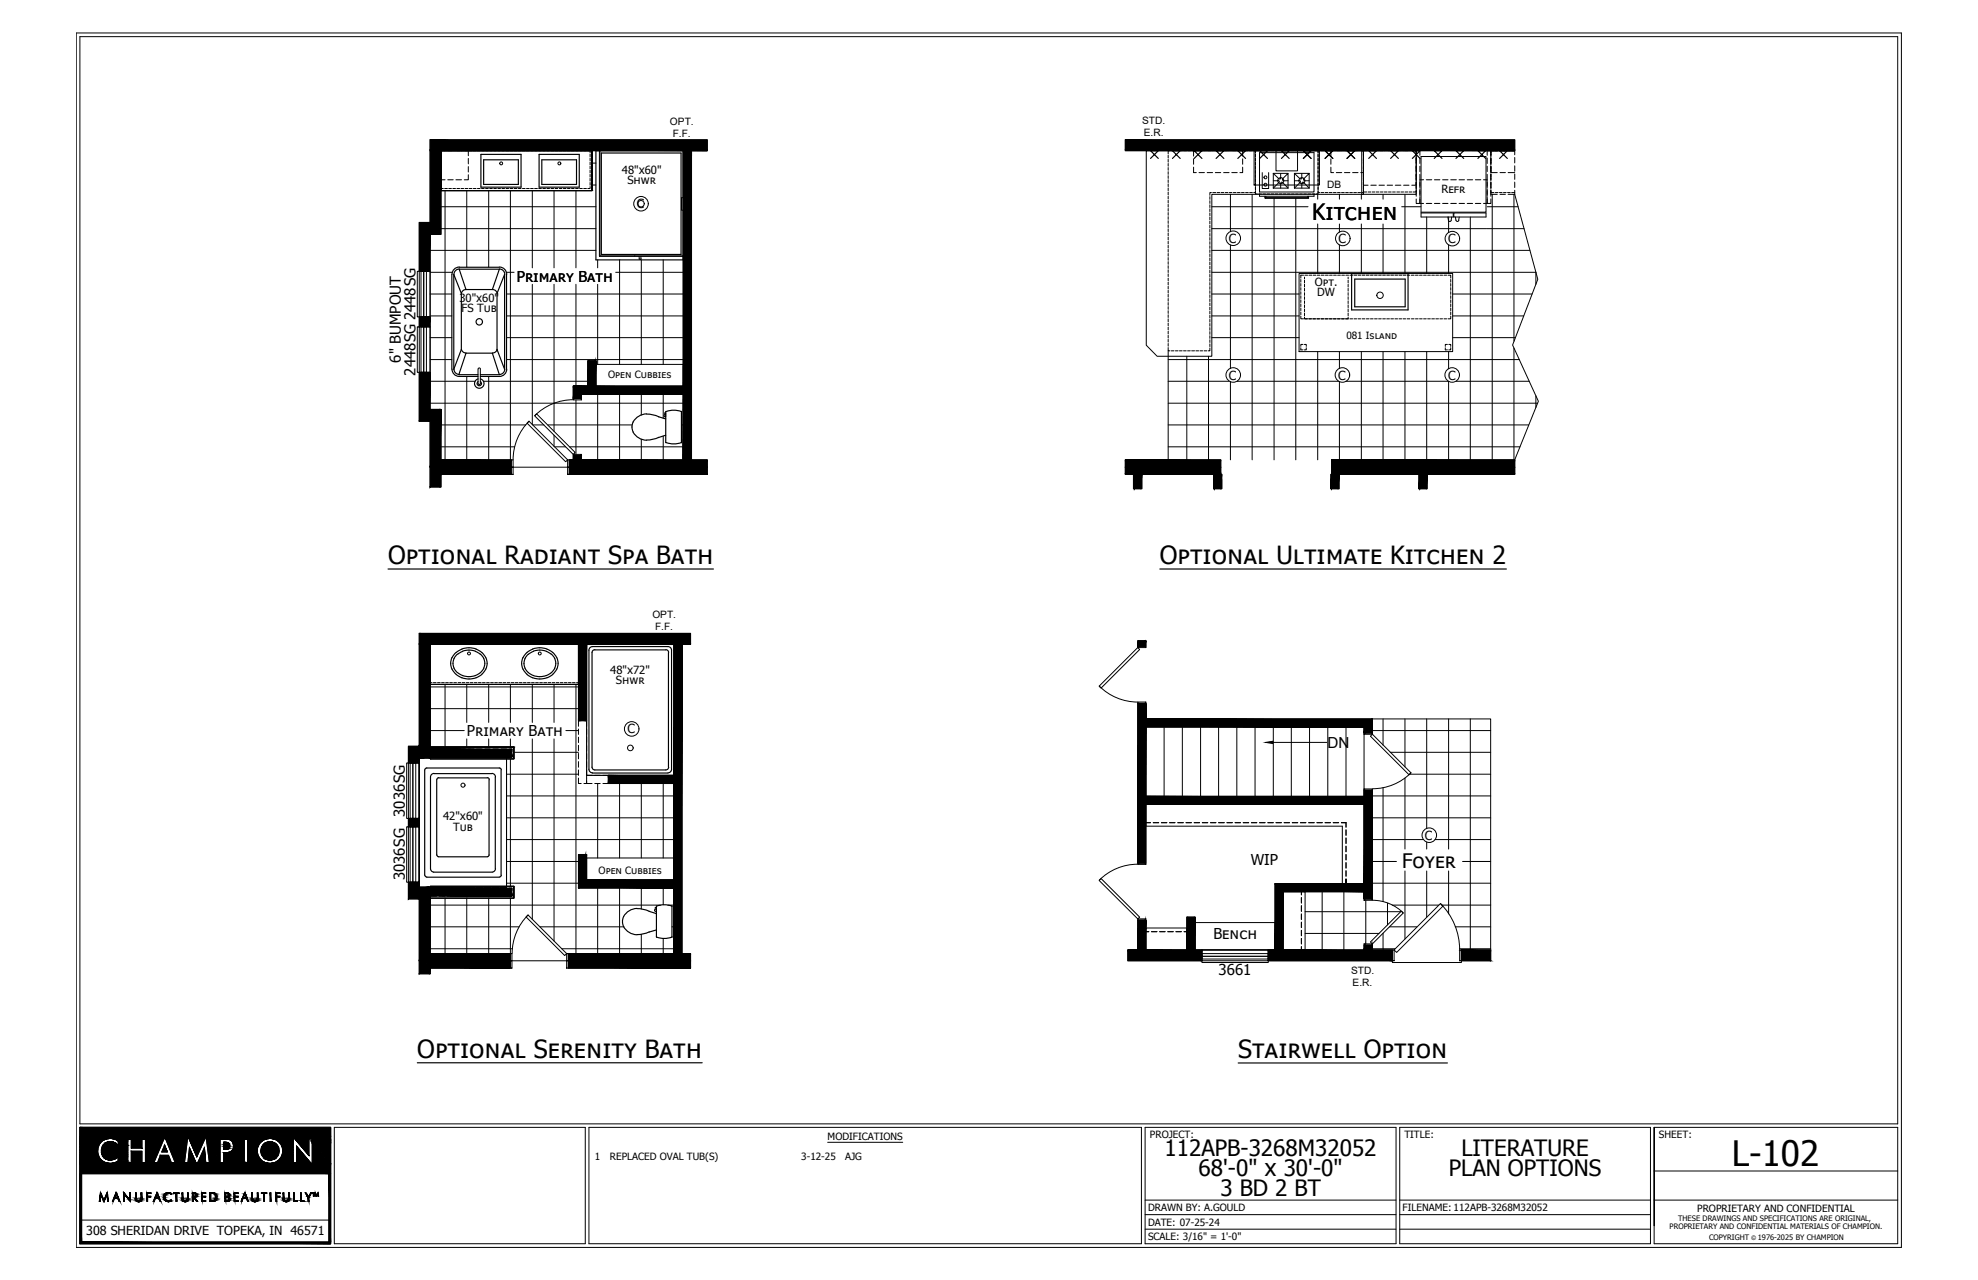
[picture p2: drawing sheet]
<svg xmlns="http://www.w3.org/2000/svg" width="432mm" height="279mm" viewBox="0 0 432 279" stroke-linecap="round" stroke-linejoin="round" font-family="sans-serif">
<defs><g id="words">
<text font-size="7.6" x="378" y="254.6">L-102</text>
<g font-size="5.5">
<text x="84.7" y="123.1">Optional Radiant Spa Bath</text>
<text x="253.2" y="123.1">Optional Ultimate Kitchen 2</text>
<text x="91.1" y="230.8">Optional Serenity Bath</text>
<text x="270.3" y="230.9">Stairwell Option</text>
</g>
<g font-size="4.9">
<text x="286.5" y="48">Kitchen</text>
<text x="254.2" y="252.3">112APB-3268M32052</text>
<text x="261.7" y="256.6">68'-0&quot; x 30'-0&quot;</text>
<text x="316.3" y="256.6">PLAN OPTIONS</text>
<text x="319" y="252.3">LITERATURE</text>
<text x="266.4" y="261">3 BD 2 BT</text>
</g>
<text font-size="4.4" x="306.1" y="189.4">Foyer</text>
<g font-size="3.3">
<text x="112.8" y="61.5">Primary Bath</text>
<text x="87.5" y="79.2" transform="rotate(-90 87.5 79.2)">6&quot; BUMPOUT</text>
<text x="90.7" y="82" transform="rotate(-90 90.7 82)">2448SG 2448SG</text>
<text x="101.9" y="160.7">Primary Bath</text>
<text x="289.8" y="163.3">DN</text>
<text x="88.3" y="178.3" transform="rotate(-90 88.3 178.3)">3036SG</text>
<text x="273" y="188.8">WIP</text>
<text x="88.3" y="192.2" transform="rotate(-90 88.3 192.2)">3036SG</text>
<text x="264.9" y="205">Bench</text>
<text x="266" y="212.9">3661</text>
</g>
<g font-size="2.7">
<text x="139" y="45.5">C</text>
<text x="268.3" y="53">C</text>
<text x="292.2" y="53">C</text>
<text x="316.1" y="53.1">C</text>
<text x="268.3" y="82.9">C</text>
<text x="292.1" y="82.8">C</text>
<text x="316.1" y="82.9">C</text>
<text x="136.9" y="160.1">C</text>
<text x="311.1" y="183.3">C</text>
<text x="18.8" y="269.5">308 SHERIDAN DRIVE TOPEKA, IN 46571</text>
</g>
<g font-size="2.5">
<text x="135.8" y="37.9">48&quot;x60&quot;</text>
<text x="136.9" y="40.1">Shwr</text>
<text x="314.7" y="42.2">Refr</text>
<text x="100.3" y="65.9">30&quot;x60&quot;</text>
<text x="287.1" y="62.5">Opt.</text>
<text x="287.6" y="64.6">DW</text>
<text x="100.8" y="68">FS Tub</text>
<text x="133.2" y="147.2">48&quot;x72&quot;</text>
<text x="134.5" y="149.4">Shwr</text>
<text x="96.7" y="179.1">42&quot;x60&quot;</text>
<text x="98.9" y="181.4">Tub</text>
</g>
<g font-size="2.2">
<text x="146.3" y="27.3">OPT.</text>
<text x="146.9" y="30">F.F.</text>
<text x="249.3" y="27">STD.</text>
<text x="249.7" y="29.6">E.R.</text>
<text x="289.7" y="41">DB</text>
<text x="293.9" y="73.9">081 Island</text>
<text x="132.8" y="82.6">Open Cubbies</text>
<text x="142.4" y="135">OPT.</text>
<text x="143" y="137.6">F.F.</text>
<text x="130.7" y="190.8">Open Cubbies</text>
<text x="294.9" y="212.6">STD.</text>
<text x="295.3" y="215.3">E.R.</text>
<text x="180.7" y="248.9">MODIFICATIONS</text>
<text x="251" y="248.5">PROJECT:</text>
<text x="306.6" y="248.5">TITLE:</text>
<text x="362.2" y="248.5">SHEET:</text>
<text x="129.9" y="253.2">1</text>
<text x="133.1" y="253.2">REPLACED OVAL TUB(S)</text>
<text x="174.9" y="253.2">3-12-25</text>
<text x="184.5" y="253.2">AJG</text>
<text x="250.6" y="264.4">DRAWN BY: A.GOULD</text>
<text x="250.6" y="267.5">DATE: 07-25-24</text>
<text x="306.2" y="264.4">FILENAME: 112APB-3268M32052</text>
<text x="370.5" y="264.5">PROPRIETARY AND CONFIDENTIAL</text>
<text x="250.6" y="270.7">SCALE: 3/16&quot; = 1'-0&quot;</text>
</g>
<g font-size="1.6">
<text x="364.5" y="268.4">PROPRIETARY AND CONFIDENTIAL MATERIALS OF CHAMPION.</text>
<text x="366.4" y="266.6">THESE DRAWINGS AND SPECIFICATIONS ARE ORIGINAL,</text>
<text x="373.1" y="270.6">COPYRIGHT</text>
<text x="383.8" y="270.6">1976-2025 BY CHAMPION</text>
</g>
<text font-size="1.4" x="382.4" y="270.6">©</text>
</g></defs>
<g fill="#000" stroke="#000" stroke-width=".22">
<path d="M276.3 162.1l1.6-.3v.5zM23.3 253.1h1.5zM23.8 253.2h.6zM35.9 249.9l.1 .2zM58.6 253.2h.7zM64.4 248.6l3 3.6zM64.4 248.6h3v3.6zM68.8 249.1h.2zM68.9 249.5h3.3zM69 249.1h.2zM69 249.3h.2zM22.5 262l.2 .3z"/>
<path d="M22.5 262h.3l-.1 .3zM36.6 262.3h.3zM36.7 260.3h.1zM37.3 262h.1zM42.5 261.2h.3zM49.8 262.1h.3zM49.8 261.4h.3zM50 261.5h.2zM69.1 261h.1z"/>
<path d="M93.9 32.9v18.1l2.2-18.1zM96.1 32.9v18.1h-2.2z"/>
<path d="M96.1 32.9v18.2l.2-18.2zM96.3 32.9v18.2h-.2z"/>
<path d="M93.9 30.5l60.5 2.2v-2.2zM93.9 30.5l60.5 2.2h-60.5z"/>
<path d="M93.9 32.7l60.5 .2v-.2zM93.9 32.7l60.5 .2h-60.5z"/>
<path d="M245.7 30.5l85 2.2v-2.2zM245.7 30.5l85 2.2h-85z"/>
<path d="M245.7 32.7l85 .2v-.2zM245.7 32.7l85 .2h-85z"/>
<path d="M91.5 48.6v10.6l2.2-10.6zM93.7 48.6v10.6h-2.2z"/>
<path d="M93.7 48.6v10.6l.2-10.6zM93.9 48.6v10.6h-.2z"/>
<path d="M93.9 51v.1l2.2-.1zM93.9 51.1l2.2-.1v.1z"/>
<path d="M91.5 69.2v2.1l2.2-2.1zM91.5 71.3l2.2-2.1v2.1z"/>
<path d="M93.7 69.2v2.1l.2-2.1zM93.9 69.2v2.1h-.2z"/>
<path d="M91.5 81.3v10.6l2.2-10.6zM93.7 81.3v10.6h-2.2z"/>
<path d="M93.7 81.3v10.6l.2-10.6zM93.9 81.3v10.6h-.2z"/>
<path d="M93.9 89.5v12.5l2.2-12.5zM96.1 89.5v12.5h-2.2z"/>
<path d="M93.9 89.4v.1l2.2-.1zM93.9 89.5l2.2-.1v.1z"/>
<path d="M96.1 89.4v12.6l.2-12.6zM96.3 89.4v12.6h-.2z"/>
<path d="M125.1 99.5v.9l.2-.9zM125.3 99.5v.9h-.2z"/>
<path d="M125.1 84.5v2.5l.2-2.5zM125.3 84.5v2.5h-.2z"/>
<path d="M125.3 99.5v.9l1.4-.9zM125.3 100.4l1.4-.9v.9z"/>
<path d="M125.3 84.5v2.5l1.4-2.5zM126.7 84.5v2.5h-1.4z"/>
<path d="M126.7 99.5v.9l.2-.9zM126.9 99.5v.9h-.2z"/>
<path d="M126.7 84.5v2.5l.2-2.5zM126.9 84.5v2.5h-.2z"/>
<path d="M128.5 78.7l-.2 5.6h.2zM128.3 78.7h.2l-.2 5.6z"/>
<path d="M129.9 78.7l-1.4 5.6h1.4zM128.5 78.7h1.4l-1.4 5.6z"/>
<path d="M130.1 78.7l-.2 5.6h.2zM129.9 78.7h.2l-.2 5.6z"/>
<path d="M126.9 84.5l22.2 1.4v-1.4zM126.9 84.5l22.2 1.4h-22.2z"/>
<path d="M126.9 85.9l22.2 .2v-.2zM126.9 85.9l22.2 .2h-22.2z"/>
<path d="M125.1 84.3l24 .2v-.2zM125.1 84.3l24 .2h-24z"/>
<path d="M93.9 102v4.3l2.2-4.3zM96.1 102v4.3h-2.2z"/>
<path d="M96.1 102v4.3l.2-4.3zM96.3 102v4.3h-.2z"/>
<path d="M96.3 100.6v1.4h15.3zM96.3 100.6h15.3v1.4z"/>
<path d="M96.3 100.4v.2h15.3zM96.3 100.4h15.3v.2z"/>
<path d="M96.3 102l15.3 1.3v-1.3zM96.3 102l15.3 1.3h-15.3z"/>
<path d="M96.3 103.3l15.3 .2v-.2zM96.3 103.3l15.3 .2h-15.3z"/>
<path d="M124.3 100.6v1.4h30.1zM124.3 100.6h30.1v1.4z"/>
<path d="M124.3 100.4v.2h30.1zM124.3 100.4h30.1v.2z"/>
<path d="M149.4 32.9l-.3 67.5h.3zM149.1 32.9h.3l-.3 67.5z"/>
<path d="M150.7 32.9l-1.3 67.5h1.3zM149.4 32.9h1.3l-1.3 67.5z"/>
<path d="M151 32.9l-.3 67.5h.3zM150.7 32.9h.3l-.3 67.5z"/>
<path d="M124.3 102l30.1 1.3v-1.3zM124.3 102l30.1 1.3h-30.1z"/>
<path d="M124.3 103.3l30.1 .2v-.2zM124.3 103.3l30.1 .2h-30.1z"/>
<path d="M245.7 100.6v1.4h20.8zM245.7 100.6h20.8v1.4z"/>
<path d="M245.7 100.4v.2h20.8zM245.7 100.4h20.8v.2z"/>
<path d="M247.6 103.5l-.2 3.2h.2zM247.4 103.5h.2l-.2 3.2z"/>
<path d="M249 103.5l-1.4 3.2h1.4zM247.6 103.5h1.4l-1.4 3.2z"/>
<path d="M249.3 103.5l-.3 3.2h.3zM249 103.5h.3l-.3 3.2z"/>
<path d="M264.9 103.5v3.2l.2-3.2zM265.1 103.5v3.2h-.2z"/>
<path d="M265.1 103.5v3.2l1.4-3.2zM266.5 103.5v3.2h-1.4z"/>
<path d="M245.7 102l20.8 1.3v-1.3zM245.7 102l20.8 1.3h-20.8z"/>
<path d="M245.7 103.3l20.8 .2v-.2zM245.7 103.3l20.8 .2h-20.8z"/>
<path d="M266.5 103.5v3.2l.2-3.2zM266.7 103.5v3.2h-.2z"/>
<path d="M290.7 100.6v1.4h40zM290.7 100.6h40v1.4z"/>
<path d="M290.7 100.4v.2h40zM290.7 100.4h40v.2z"/>
<path d="M290.7 103.5l-.2 3.2h.2zM290.5 103.5h.2l-.2 3.2z"/>
<path d="M292.1 103.5l-1.4 3.2h1.4zM290.7 103.5h1.4l-1.4 3.2z"/>
<path d="M292.3 103.5l-.2 3.2h.2zM292.1 103.5h.2l-.2 3.2z"/>
<path d="M309.8 103.5v3.2l.2-3.2zM310 103.5v3.2h-.2z"/>
<path d="M310 103.5v3.2l1.4-3.2zM311.4 103.5v3.2h-1.4z"/>
<path d="M311.4 103.5v3.2l.1-3.2zM311.5 103.5v3.2h-.1z"/>
<path d="M290.7 102l40 1.3v-1.3zM290.7 102l40 1.3h-40z"/>
<path d="M290.7 103.3l40 .2v-.2zM290.7 103.3l40 .2h-40z"/>
<path d="M91.5 138.3l59.2 2.2v-2.2zM91.5 138.3l59.2 2.2h-59.2z"/>
<path d="M248.4 139.9v1.2l.2-1.2zM248.6 139.9v1.2h-.2z"/>
<path d="M248.6 139.9v1.2l1.4-1.2zM248.6 141.1l1.4-1.2v1.2z"/>
<path d="M250 139.9v1.2l.1-1.2zM250.1 139.9v1.2h-.1z"/>
<path d="M91.5 140.7v24.6l2.2-24.6zM93.7 140.7v24.6h-2.2z"/>
<path d="M93.7 140.7v24.8l.2-24.8zM93.9 140.7v24.8h-.2z"/>
<path d="M126.3 140.7v16.6l.1-16.6zM126.4 140.7v16.6h-.1z"/>
<path d="M126.4 140.7v16.6l1.4-16.6zM127.8 140.7v16.6h-1.4z"/>
<path d="M127.8 140.7v16.6l.3-16.6zM128.1 140.7v16.6h-.3z"/>
<path d="M91.5 140.5l59.2 .2v-.2zM91.5 140.5l59.2 .2h-59.2z"/>
<path d="M248.4 153.5v34.9l.2-34.9zM248.6 153.5v34.9h-.2z"/>
<path d="M248.6 153.5v34.9l1.4-34.9zM250 153.5v34.9h-1.4z"/>
<path d="M250 153.5v34.9l.1-34.9zM250.1 153.5v34.9h-.1z"/>
<path d="M298 158.7l-.2 1.3h.2zM297.8 158.7h.2l-.2 1.3z"/>
<path d="M250.1 157.1l49.3 1.4v-1.4zM250.1 157.1l49.3 1.4h-49.3z"/>
<path d="M250.1 158.5l49.3 .2v-.2zM250.1 158.5l49.3 .2h-49.3z"/>
<path d="M250.1 156.9l49.3 .2v-.2zM250.1 156.9l49.3 .2h-49.3z"/>
<path d="M298 160h1.4v-1.3zM298 158.7h1.4l-1.4 1.3z"/>
<path d="M299.6 156.9l-.2 3.1h.2zM299.4 156.9h.2l-.2 3.1z"/>
<path d="M89.2 178.6v1.9l2.2-1.9zM89.2 180.5l2.2-1.9v1.9z"/>
<path d="M89.2 162.9v3.6l2.2-3.6zM91.4 162.9v3.6h-2.2z"/>
<path d="M91.4 178.6v1.9l.1-1.9zM91.5 178.6v1.9h-.1z"/>
<path d="M91.4 162.9v3.6l.1-3.6zM91.5 162.9v3.6h-.1z"/>
<path d="M91.5 165.3v.2l2.2-.2zM91.5 165.5l2.2-.2v.2z"/>
<path d="M93.9 163.7v1.4h17.7zM93.9 163.7h17.7v1.4z"/>
<path d="M93.9 163.5v.2h17.9zM93.9 163.5h17.9v.2z"/>
<path d="M93.9 165.1v.2h17.7zM93.9 165.1h17.7v.2z"/>
<path d="M111.6 163.7v1.6h.2zM111.6 163.7h.2v1.6z"/>
<path d="M132.8 169.4v1.4h14.3zM132.8 169.4h14.3v1.4z"/>
<path d="M132.8 169.2v.2h14.3zM132.8 169.2h14.3v.2z"/>
<path d="M132.8 170.8v.2h14.3zM132.8 170.8h14.3v.2z"/>
<path d="M250.1 174v1.4h47.7zM250.1 174h47.7v1.4z"/>
<path d="M250.1 173.8v.2h47.7zM250.1 173.8h47.7v.2z"/>
<path d="M250.1 175.4v.2h47.7zM250.1 175.4h47.7v.2z"/>
<path d="M89.2 192.6v3.6l2.2-3.6zM91.4 192.6v3.6h-2.2z"/>
<path d="M91.4 192.6v3.6l.1-3.6zM91.5 192.6v3.6h-.1z"/>
<path d="M91.5 193.8v15.9l2.2-15.9zM93.7 193.8v15.9h-2.2z"/>
<path d="M91.5 193.6v.2l2.2-.2zM91.5 193.8l2.2-.2v.2z"/>
<path d="M93.7 193.6v16.1l.2-16.1zM93.9 193.6v16.1h-.2z"/>
<path d="M93.9 194.1v1.4h17.7zM93.9 194.1h17.7v1.4z"/>
<path d="M93.9 193.8v.3h17.9zM93.9 193.8h17.9v.3z"/>
<path d="M93.9 195.5v.1h17.7zM93.9 195.5h17.7v.1z"/>
<path d="M111.6 194.1v1.5h.2zM111.6 194.1h.2v1.5z"/>
<path d="M126.3 186.5v7.3l.1-7.3zM126.4 186.5v7.3h-.1z"/>
<path d="M126.4 192.3v1.3h20.7zM126.4 192.3h20.7v1.3z"/>
<path d="M126.4 192.1v.2h20.7zM126.4 192.1h20.7v.2z"/>
<path d="M126.4 193.6v.2h20.7zM126.4 193.6h20.7v.2z"/>
<path d="M126.4 186.5v5.6l1.4-5.6zM127.8 186.5v5.6h-1.4z"/>
<path d="M127.8 186.5v5.6l.3-5.6zM128.1 186.5v5.6h-.3z"/>
<path d="M280 193l17.8 1.4v-1.4zM280 193l17.8 1.4h-17.8z"/>
<path d="M280 194.4l17.8 .2v-.2zM280 194.4l17.8 .2h-17.8z"/>
<path d="M278.3 192.9l19.5 .1v-.1zM278.3 192.9l19.5 .1h-19.5z"/>
<path d="M298 172.5l-.2 23.7h.2zM297.8 172.5h.2l-.2 23.7z"/>
<path d="M299.4 172.5l-1.4 23.7h1.4zM298 172.5h1.4l-1.4 23.7z"/>
<path d="M299.6 172.5l-.2 23.7h.2zM299.4 172.5h.2l-.2 23.7z"/>
<path d="M91.5 209.7v2.9l2.2-2.9zM93.7 209.7v2.9h-2.2z"/>
<path d="M93.7 209.7v2.9l.2-2.9zM93.9 209.7v2.9h-.2z"/>
<path d="M93.9 208.3v1.4h17.5zM93.9 208.3h17.5v1.4z"/>
<path d="M93.9 208.2v.1h17.5zM93.9 208.2h17.5v.1z"/>
<path d="M93.9 209.7l17.5 1.4v-1.4zM93.9 209.7l17.5 1.4h-17.5z"/>
<path d="M93.9 211.1l17.5 .2v-.2zM93.9 211.1l17.5 .2h-17.5z"/>
<path d="M124.1 208.3v1.4h26.6zM124.1 208.3h26.6v1.4z"/>
<path d="M124.1 208.2v.1h26.6zM124.1 208.2h26.6v.1z"/>
<path d="M147.3 140.7l-.2 67.5h.2zM147.1 140.7h.2l-.2 67.5z"/>
<path d="M148.7 140.7l-1.4 67.5h1.4zM147.3 140.7h1.4l-1.4 67.5z"/>
<path d="M148.9 140.7l-.2 67.5h.2zM148.7 140.7h.2l-.2 67.5z"/>
<path d="M124.1 209.7l26.6 1.4v-1.4zM124.1 209.7l26.6 1.4h-26.6z"/>
<path d="M124.1 211.1l26.6 .2v-.2zM124.1 211.1l26.6 .2h-26.6z"/>
<path d="M246.2 207.6v2.1h16.2zM246.2 207.6h16.2v2.1z"/>
<path d="M246.2 207.3v.3h16.2zM246.2 207.3h16.2v.3z"/>
<path d="M248.4 200.9v6.4l.2-6.4zM248.6 200.9v6.4h-.2z"/>
<path d="M248.6 200.9v6.4l1.4-6.4zM250 200.9v6.4h-1.4z"/>
<path d="M250 200.9v6.4l.1-6.4zM250.1 200.9v6.4h-.1z"/>
<path d="M259.1 200.2v7.1l.2-7.1zM259.3 200.2v7.1h-.2z"/>
<path d="M259.3 200.2v7.1l1.4-7.1zM260.7 200.2v7.1h-1.4z"/>
<path d="M260.7 200.2v7.1l.2-7.1zM260.9 200.2v7.1h-.2z"/>
<path d="M276.9 207.6v2.1h27.1zM276.9 207.6h27.1v2.1z"/>
<path d="M276.9 207.3v.3h27.1zM276.9 207.3h27.1v.3z"/>
<path d="M278.6 193l-.3 14.3h.3zM278.3 193h.3l-.3 14.3z"/>
<path d="M280 193l-1.4 14.3h1.4zM278.6 193h1.4l-1.4 14.3z"/>
<path d="M280.1 193l-.1 14.3h.1zM280 193h.1l-.1 14.3z"/>
<path d="M298 206.3l-.2 1h.2zM297.8 206.3h.2l-.2 1z"/>
<path d="M298 207.3h1.4v-1zM298 206.3h1.4l-1.4 1z"/>
<path d="M299.6 206.3l-.2 1h.2zM299.4 206.3h.2l-.2 1z"/>
<path d="M319 207.6v2.1h6.4zM319 207.6h6.4v2.1z"/>
<path d="M319 207.3v.3h6.4zM319 207.3h6.4v.3z"/>
<path d="M17.4 248.5h18.4zM17.4 248.5h18.4z"/>
<path d="M17.4 254.3h25.6zM17.4 254.3h25.6z"/>
<path d="M17.4 256.2l.4 14.9v-14.9zM17.4 256.2l.4 14.9h-.4z"/>
<path d="M17.4 251.2l3.9 .3v-.3zM17.4 251.2l3.9 .3h-3.9z"/>
<path d="M17.4 251.5l4 .4-.1-.4zM17.4 251.5l4 .4h-4z"/>
<path d="M17.4 250.8l3.9 .4 .1-.4zM17.4 250.8l3.9 .4h-3.9z"/>
<path d="M17.4 250.4l4 .4v-.4zM17.4 250.4l4 .4h-4z"/>
<path d="M17.4 251.9l4.1 .4-.1-.4zM17.4 251.9l4.1 .4h-4.1z"/>
<path d="M17.4 250.1l4 .3 .1-.3zM17.4 250.1l4 .3h-4z"/>
<path d="M17.4 252.3l4.2 .3-.1-.3zM17.4 252.3l4.2 .3h-4.2z"/>
<path d="M17.4 252.6l4.4 .3-.2-.3zM17.4 252.6l4.4 .3h-4.4z"/>
<path d="M17.4 249.8l4.1 .3 .2-.3zM17.4 249.8l4.1 .3h-4.1z"/>
<path d="M17.4 252.9l4.7 .3-.3-.3zM17.4 252.9l4.7 .3h-4.7z"/>
<path d="M17.4 249.5l4.3 .3 .2-.3zM17.4 249.5l4.3 .3h-4.3z"/>
<path d="M17.4 249.3l4.5 .2 .2-.2zM17.4 249.3l4.5 .2h-4.5z"/>
<path d="M17.4 253.2l4.9 .2-.2-.2zM17.4 253.2l4.9 .2h-4.9z"/>
<path d="M17.4 253.4l5.2 .2-.3-.2zM17.4 253.4l5.2 .2h-5.2z"/>
<path d="M17.4 249l4.7 .3 .3-.3zM17.4 249l4.7 .3h-4.7z"/>
<path d="M17.4 253.6l5.6 .1-.4-.1zM17.4 253.6l5.6 .1h-5.6z"/>
<path d="M17.4 248.8l5 .2 .3-.2zM17.4 248.8l5 .2h-5z"/>
<path d="M17.4 248.7l5.3 .1 .3-.1zM17.4 248.7l5.3 .1h-5.3z"/>
<path d="M17.4 253.7l5.9 .1zM17.4 253.7l5.9 .1z"/>
<path d="M17.4 253.8l6.3 .1zM17.4 253.8l6.3 .1z"/>
<path d="M17.4 248.6l5.6 .1 .4-.1zM17.4 248.6l5.6 .1h-5.6z"/>
<path d="M17.4 253.9l6.6 .1zM17.4 253.9l6.6 .1z"/>
<path d="M17.4 248.5h6.3zM17.4 248.5l6 .1z"/>
<path d="M23.8 253.2h.3zM24 253.2h.1z"/>
<path d="M17.4 248.5h6.7zM17.4 248.5h6.3z"/>
<path d="M24.1 254h18.7zM24.1 254h18.7z"/>
<path d="M17.4 254h6.7zM17.4 254h6.7z"/>
<path d="M24.1 249.2l.3 .1zM23.7 249.3h.7z"/>
<path d="M23.7 249.3h.8zM23.7 249.3h.8z"/>
<path d="M23.6 253.2h.9zM23.6 253.2h.8z"/>
<path d="M23.7 249.3h1zM23.4 249.3h1.3z"/>
<path d="M23.4 249.3h1.4zM23.3 249.3h1.5z"/>
<path d="M23.4 253.1h1.3zM23.4 253.1l1.1 .1z"/>
<path d="M23.3 253.1h1.5zM23.3 253.1h1.4z"/>
<path d="M23.3 249.3l1.6 .1zM23.2 249.4h1.7z"/>
<path d="M23.2 253.1h1.7zM23.2 253.1h1.6zM23.3 253.1h1.5z"/>
<path d="M24.9 253.8h17.9zM24.9 253.8h17.9z"/>
<path d="M23.2 249.4h1.8zM23.1 249.4h1.9z"/>
<path d="M23.1 249.4l2.1 .2-.2-.2zM22.9 249.6l.2-.2 2.1 .2z"/>
<path d="M23 252.9l1.9 .2 .2-.2zM23 252.9l1.9 .2h-1.7z"/>
<path d="M22.9 249.6h2.4zM22.9 249.6h2.4h-2.4z"/>
<path d="M22.9 252.9h2.3zM22.9 252.9h2.2z"/>
<path d="M22.9 249.6l2.6 .2-.2-.2zM22.7 249.8l.2-.2 2.6 .2z"/>
<path d="M22.8 252.8l2.4 .1 .2-.1zM22.8 252.8l2.4 .1h-2.3z"/>
<path d="M22.7 249.8l3.1 .2-.3-.2zM22.7 249.8l3.1 .2h-3.3z"/>
<path d="M22.7 252.6l2.7 .2 .2-.2zM22.7 252.6l2.7 .2h-2.6z"/>
<path d="M22.6 252.6h3zM22.6 252.6h3z"/>
<path d="M22.5 252.5h3.3zM22.5 252.5l3.1 .1z"/>
<path d="M24.9 248.6l3 .1zM24.9 248.6l3 .1z"/>
<path d="M25 248.7l2.9 .1v-.1zM25 248.7l2.9 .1h-2.5z"/>
<path d="M25.4 248.8l2.5 .2v-.2zM25.4 248.8l2.5 .2h-2.2z"/>
<path d="M25.7 249l2.2 .1zM25.7 249l2.2 .1z"/>
<path d="M25.8 249.1l2.1 .9v-.9zM25.8 249.1l2.1 .9h-2.1z"/>
<path d="M22.5 250h5.4zM22.5 250h5.4z"/>
<path d="M22.5 250l5.4 .3v-.3zM22.5 250l5.4 .3h-5.6z"/>
<path d="M22.3 250.3l5.6 .3v-.3zM22.3 250.3l5.6 .3h-5.7z"/>
<path d="M22.2 250.6l5.7 .4v-.4zM22.2 250.6l5.7 .4h-5.8z"/>
<path d="M22.1 251l5.8 .2v-.2zM22.1 251l5.8 .2h-5.8z"/>
<path d="M22.1 251.2l5.8 .4v-.4zM22.1 251.2l5.8 .4h-5.8z"/>
<path d="M22.1 251.6l5.8 .3v-.3zM22.1 251.6l5.8 .3h-5.7z"/>
<path d="M22.2 251.9l5.7 .2v-.2zM22.2 251.9l5.7 .2h-5.6z"/>
<path d="M22.3 252.1l5.6 .2v-.2zM22.3 252.1l5.6 .2h-5.5z"/>
<path d="M22.4 252.3l5.5 .2v-.2zM22.4 252.3l5.5 .2h-5.4z"/>
<path d="M25.8 252.5l2.1 .9v-.9zM25.8 252.5l2.1 .9h-2.1z"/>
<path d="M25.8 253.4l2.1 .3v-.3zM25.4 253.7l.4-.3 2.1 .3z"/>
<path d="M25.4 253.7l2.5 .1v-.1zM25 253.8l.4-.1 2.5 .1z"/>
<path d="M25 253.8h2.9zM24.9 253.8h3z"/>
<path d="M28.7 248.6l2.3 2v-2zM28.7 248.6l2.3 2h-2.3z"/>
<path d="M28.7 251.3l2.3 2.5v-2.5zM28.7 251.3l2.3 2.5h-2.3z"/>
<path d="M24.8 248.6h11zM24.8 248.6h11z"/>
<path d="M31.7 248.6l1.9 5.2 2.2-5.2zM31.7 248.6l1.9 5.2h-1.9z"/>
<path d="M24.1 248.5h11.7zM24.1 248.5h11.7z"/>
<path d="M24.5 248.5h11.3zM24.5 248.5l11.3 .1z"/>
<path d="M35.9 250.1l.6 1.4zM35.9 250.1l.6 1.4h-1.2z"/>
<path d="M17.4 248.2l18.4 .3 .2-.3zM17.4 248.2l18.4 .3h-18.4z"/>
<path d="M35 252.2l2.4 1.6-.6-1.6zM35 252.2l2.4 1.6h-3z"/>
<path d="M36.1 248.5l4.2 5.3 .6-5.3zM36.1 248.5l4.2 5.3h-2z"/>
<path d="M36 248.2l4.9 .3 .1-.3zM36 248.2l4.9 .3h-4.8z"/>
<path d="M41 248h31.2zM41 248h31.2z"/>
<path d="M17.4 248l23.6 .2v-.2zM17.4 248l23.6 .2h-23.6z"/>
<path d="M41.4 250.6l1.4 3.2zM41.4 250.6l1.4 3.2h-1.8z"/>
<path d="M24.9 253.8l17.9 .1zM24.5 253.9h18.3z"/>
<path d="M24.5 253.9l18.3 .1zM24.1 254h18.7z"/>
<path d="M24.1 254h18.7zM24.1 254h18.7z"/>
<path d="M17.4 254l25.6 .3-.2-.3zM17.4 254l25.6 .3h-25.6z"/>
<path d="M43 254.3h29.2zM43 254.3h29.2z"/>
<path d="M43.1 254h24.8zM43.1 254h24.8z"/>
<path d="M44.6 250.5l.3 3.3zM44.6 250.5l.3 3.3h-1.8z"/>
<path d="M41 248l2 4.5 2-4.5zM41 248l2 4.5z"/>
<path d="M45 248.5h13.9zM45 248.5h13.9z"/>
<path d="M45 248.6l3 5.2v-5.2zM45 248.6l3 5.2h-2.3z"/>
<path d="M48.8 250.9h.2zM48.8 250.9h.6z"/>
<path d="M48.8 249.3h.6zM48.8 249.3h.6z"/>
<path d="M48.8 249.3l.9 .1zM48.8 249.3l.9 .1zM48.8 249.4h.9zM48.8 249.4h.9z"/>
<path d="M48.8 249.4l1.2 .2-.3-.2zM48.8 249.4l1.2 .2h-1.2z"/>
<path d="M48.8 250.8h.9zM48.8 250.8l.6 .1z"/>
<path d="M48.8 249.6l1.3 .2-.1-.2zM48.8 249.6l1.3 .2h-1.3zM48.8 249.8h1.3zM48.8 249.8h1.3z"/>
<path d="M48.8 250.7h1.2zM48.8 250.7l.9 .1z"/>
<path d="M48.8 250.6l1.2 .1 .1-.1zM48.8 250.6l1.2 .1h-1.2z"/>
<path d="M48.8 249.8l1.4 .3-.1-.3zM48.8 249.8l1.4 .3h-1.4z"/>
<path d="M48.8 250.1l1.4 .1zM48.8 250.1l1.4 .1z"/>
<path d="M48.8 250.2l1.3 .4 .1-.4zM48.8 250.2l1.3 .4h-1.3z"/>
<path d="M49.1 248.6h4.2zM49.1 248.6h4.2z"/>
<path d="M49.6 248.6l3.7 .1zM49.6 248.6l3.7 .1z"/>
<path d="M49.9 248.7l3.4 .1v-.1zM49.9 248.7l3.4 .1h-3z"/>
<path d="M50.3 248.8l3 .1zM50.3 248.8l3 .1z"/>
<path d="M50.4 248.9l2.9 .3v-.3zM50.4 248.9l2.9 .3h-2.6z"/>
<path d="M50.7 249.2l2.6 .2v-.2zM50.7 249.2l2.6 .2h-2.5z"/>
<path d="M50.8 249.4l2.5 .4v-.4zM50.8 249.4l2.5 .4h-2.4z"/>
<path d="M50.9 249.8l2.4 .3v-.3zM50.9 249.8l2.4 .3h-2.3z"/>
<path d="M51 250.1l2.3 .5v-.5zM51 250.1l2.3 .5h-2.4z"/>
<path d="M50.9 250.6l2.4 .4v-.4zM50.9 250.6l2.4 .4h-2.5z"/>
<path d="M50.8 251l2.5 .2v-.2zM50.8 251l2.5 .2h-2.8z"/>
<path d="M50.5 251.2l2.8 .1zM50.5 251.2l2.8 .1z"/>
<path d="M50.5 251.3l2.8 .2v-.2zM50.2 251.5l.3-.2 2.8 .2z"/>
<path d="M50.2 251.5h3.1zM49.9 251.5h3.4z"/>
<path d="M49.9 251.5l3.4 .1zM49.4 251.6h3.9z"/>
<path d="M49.4 251.6h3.9zM49.2 251.6h4.1z"/>
<path d="M48.8 251.6l4.5 2.2v-2.2zM48.8 251.6l4.5 2.2h-4.5z"/>
<path d="M54.1 250.8l2.1 .4v-.4zM54.1 250.8l2.1 .4h-2.1z"/>
<path d="M54.1 251.2l2.1 .3v-.3zM54.1 251.2l2.1 .3h-2.1z"/>
<path d="M54.1 251.5l2.2 .4-.1-.4zM54.1 251.5l2.2 .4h-2.2z"/>
<path d="M54.1 250.4l2.1 .4 .1-.4zM54.1 250.4l2.1 .4h-2.1z"/>
<path d="M54.1 251.9l2.3 .4-.1-.4zM54.1 251.9l2.3 .4h-2.3z"/>
<path d="M54.1 250.2l2.2 .2 .1-.2zM54.1 250.2l2.2 .2h-2.2z"/>
<path d="M54.1 252.3l2.4 .2-.1-.2zM54.1 252.3l2.4 .2h-2.4z"/>
<path d="M54.1 252.5l2.6 .4-.2-.4zM54.1 252.5l2.6 .4h-2.6z"/>
<path d="M54.1 249.8l2.3 .4 .2-.4zM54.1 249.8l2.3 .4h-2.3z"/>
<path d="M54.1 252.9l2.9 .3-.3-.3zM54.1 252.9l2.9 .3h-2.9z"/>
<path d="M54.1 249.5l2.5 .3 .2-.3zM54.1 249.5l2.5 .3h-2.5z"/>
<path d="M54.1 249.3l2.7 .2 .2-.2zM54.1 249.3l2.7 .2h-2.7z"/>
<path d="M54.1 253.2l3.1 .2-.2-.2zM54.1 253.2l3.1 .2h-3.1z"/>
<path d="M54.1 253.4l3.4 .2-.3-.2zM54.1 253.4l3.4 .2h-3.4z"/>
<path d="M54.1 249l2.9 .3 .3-.3zM54.1 249l2.9 .3h-2.9z"/>
<path d="M54.1 253.6l3.8 .1-.4-.1zM54.1 253.6l3.8 .1h-3.8z"/>
<path d="M54.1 248.8l3.2 .2 .3-.2zM54.1 248.8l3.2 .2h-3.2z"/>
<path d="M54.1 248.7l3.5 .1 .3-.1zM54.1 248.7l3.5 .1h-3.5z"/>
<path d="M54.1 253.7l4 .1zM54.1 253.7l4 .1z"/>
<path d="M54.1 248.6h4zM54.1 248.6l3.8 .1z"/>
<path d="M43.1 253.8h15.1zM43.1 253.8h15.1z"/>
<path d="M43.1 253.8l15.4 .1zM43.1 253.8l15.4 .1z"/>
<path d="M45 248.6h13.3zM45 248.6h13.1z"/>
<path d="M43.1 253.9l15.8 .1zM43.1 253.9l15.8 .1z"/>
<path d="M58.6 253.2h.4zM58.8 253.2h.2z"/>
<path d="M45 248.5h13.6zM45 248.5l13.3 .1z"/>
<path d="M58.9 248.5h5.1zM58.9 248.5h5.1z"/>
<path d="M45 248.5h13.9zM45 248.5h13.6z"/>
<path d="M58.9 249.2l.3 .1zM58.6 249.3h.6z"/>
<path d="M58.6 249.3h.8zM58.5 249.3h.9z"/>
<path d="M58.5 253.2h.9zM58.5 253.2h.8z"/>
<path d="M58.5 249.3h1.1zM58.3 249.3h1.3z"/>
<path d="M58.3 249.3l1.4 .1zM58.2 249.4h1.5zM58.2 249.4h1.5zM58.2 249.4h1.5z"/>
<path d="M58.3 253.1h1.3zM58.3 253.1l1.1 .1z"/>
<path d="M58.2 249.4h1.6zM58.1 249.4h1.7z"/>
<path d="M58.2 253.1h1.5zM58.2 253.1h1.4z"/>
<path d="M58.1 249.4l1.9 .1-.2-.1zM57.9 249.5l.2-.1 1.9 .1z"/>
<path d="M58.1 253.1h1.7zM58.1 253.1h1.6zM58.2 253.1h1.5zM58.2 253.1h1.5z"/>
<path d="M57.9 249.5l2.2 .1zM57.9 249.5l2.2 .1z"/>
<path d="M57.9 252.9l1.9 .2 .2-.2zM57.9 252.9l1.9 .2h-1.7z"/>
<path d="M57.8 249.6l2.5 .1-.2-.1zM57.6 249.7l.2-.1 2.5 .1z"/>
<path d="M57.8 252.9h2.3zM57.8 252.9h2.2z"/>
<path d="M57.6 249.7l2.7 .1zM57.6 249.7l2.7 .1h-2.8z"/>
<path d="M57.6 252.7l2.5 .2 .2-.2zM57.6 252.7l2.5 .2h-2.3z"/>
<path d="M57.5 252.6h2.8zM57.5 252.6h2.9z"/>
<path d="M57.5 252.6h2.8zM57.5 252.6l2.8 .1z"/>
<path d="M57.5 249.8h2.9zM57.5 249.8h2.9z"/>
<path d="M57.5 249.8l2.9 .1zM57.5 249.8l2.9 .1z"/>
<path d="M57.5 249.9l3.1 .2-.2-.2zM57.5 249.9l3.1 .2h-3.3z"/>
<path d="M57.5 252.6h2.9zM57.5 252.6h2.9z"/>
<path d="M57.3 250.1h3.3zM57.3 250.1h3.3z"/>
<path d="M57.3 252.4l3.1 .2 .2-.2zM57.3 252.4l3.1 .2h-2.9z"/>
<path d="M57.3 250.1l3.4 .3-.1-.3zM57.3 250.1l3.4 .3h-3.6z"/>
<path d="M57.3 252.3h3.3zM57.3 252.3l3.3 .1z"/>
<path d="M57.1 250.4h3.7zM57.1 250.4h3.7zM57.1 250.4h3.7zM57.1 250.4h3.7z"/>
<path d="M57.1 252.1l3.5 .2 .1-.2zM57.1 252.1l3.5 .2h-3.3z"/>
<path d="M57.1 250.4l3.7 .1zM57.1 250.4l3.7 .1z"/>
<path d="M57.1 251.9l3.7 .1zM57.1 251.9l3.7 .1zM57.1 252h3.7zM57.1 252h3.7z"/>
<path d="M57.1 252h3.7zM57.1 252l3.6 .1z"/>
<path d="M57.1 250.5l3.8 .3-.1-.3zM57.1 250.5l3.8 .3h-3.9z"/>
<path d="M57 250.8l3.9 .1zM57 250.8l3.9 .1z"/>
<path d="M57 250.9l3.9 .2v-.2zM57 250.9l3.9 .2h-3.9z"/>
<path d="M57 251.6l3.9 .1zM57 251.6l3.9 .1z"/>
<path d="M57 251.7l3.8 .2 .1-.2zM57 251.7l3.8 .2h-3.7z"/>
<path d="M57 251.1l3.9 .1zM57 251.1l3.9 .1z"/>
<path d="M56.9 251.2h4zM56.9 251.2h4z"/>
<path d="M56.9 251.2l4 .1zM56.9 251.2l4 .1z"/>
<path d="M57 251.3l3.9 .3v-.3zM57 251.3l3.9 .3h-3.9z"/>
<path d="M45 248.1l19 .4v-.4zM45 248.1l19 .4h-19z"/>
<path d="M58.9 248.5h5.1zM58.9 248.5h5.1z"/>
<path d="M59.4 248.5l4.6 .1zM59.4 248.5l4.6 .1z"/>
<path d="M59.7 248.6l4.3 .1zM59.7 248.6l4.3 .1z"/>
<path d="M60 248.7l4 .2v-.2zM60 248.7l4 .2h-3.6z"/>
<path d="M60.4 248.9l3.6 .2v-.2zM60.4 248.9l3.6 .2h-3.3z"/>
<path d="M60.7 249.1l3.3 .2v-.2zM60.7 249.1l3.3 .2h-3.1z"/>
<path d="M60.9 249.3l3.1 .3v-.3zM60.9 249.3l3.1 .3h-2.8z"/>
<path d="M61.2 249.6l2.8 .3v-.3zM61.2 249.6l2.8 .3h-2.6z"/>
<path d="M61.4 249.9l2.6 .3v-.3zM61.4 249.9l2.6 .3h-2.5z"/>
<path d="M61.5 250.2l2.5 .3v-.3zM61.5 250.2l2.5 .3h-2.4z"/>
<path d="M61.6 250.5l2.4 .5v-.5zM61.6 250.5l2.4 .5h-2.3z"/>
<path d="M61.7 251l2.3 .2v-.2zM61.7 251l2.3 .2h-2.3z"/>
<path d="M61.7 251.2l2.3 .4v-.4zM61.7 251.2l2.3 .4h-2.3z"/>
<path d="M61.7 251.6l2.3 .4v-.4zM61.7 251.6l2.3 .4h-2.4z"/>
<path d="M61.6 252l2.4 .3v-.3zM61.6 252l2.4 .3h-2.5z"/>
<path d="M61.5 252.3l2.5 .3v-.3zM61.5 252.3l2.5 .3h-2.7z"/>
<path d="M61.3 252.6l2.7 .3v-.3zM61.3 252.6l2.7 .3h-2.9z"/>
<path d="M61.1 252.9l2.9 .3v-.3zM61.1 252.9l2.9 .3h-3.1z"/>
<path d="M60.9 253.2l3.1 .2v-.2zM60.6 253.4l.3-.2 3.1 .2z"/>
<path d="M60.6 253.4l3.4 .2v-.2zM60.3 253.6l.3-.2 3.4 .2z"/>
<path d="M60.3 253.6l3.7 .1v-.1zM60 253.7l.3-.1 3.7 .1z"/>
<path d="M60 253.7l4 .1zM59.8 253.8h4.2z"/>
<path d="M64.7 250.2l3.1 3.6zM64.7 250.2l3.1 3.6h-3.1z"/>
<path d="M59.8 253.8l8.1 .1zM59.6 253.9h8.3z"/>
<path d="M59.6 253.9h8.3zM59.3 253.9h8.6z"/>
<path d="M59.3 253.9l8.6 .1zM58.9 254h9z"/>
<path d="M43.1 254l25.1 .3-.3-.3zM43.1 254l25.1 .3h-25.2z"/>
<path d="M68.2 249.3h.3zM68.2 249.3h.3z"/>
<path d="M68.2 249h.3zM68.2 249h.3z"/>
<path d="M68.2 249l.3 .2v-.2zM68.2 249l.3 .2h-.3z"/>
<path d="M68.2 249.2l.3 .1v-.1zM68.2 249.2l.3 .1h-.3z"/>
<path d="M68.2 249.3h.3zM68.2 249.3h.3z"/>
<path d="M68.2 248.9h.3zM68.2 248.9l.3 .1zM68.2 249h.3zM68.2 249h.3zM68.2 249h.3zM68.2 249h.3z"/>
<path d="M68.2 249.3l.4 .1zM68.2 249.3l.4 .1z"/>
<path d="M68.2 248.9h.4zM68.2 248.9h.3z"/>
<path d="M68.2 249.4l.5 .1zM68.2 249.4l.5 .1z"/>
<path d="M68.6 249.3h.1zM68.6 249.3h.1z"/>
<path d="M68.2 248.8h.5zM68.2 248.8l.4 .1z"/>
<path d="M68.2 249.5h.5zM68.2 249.5h.5z"/>
<path d="M68.6 249h.1zM68.6 249h.1z"/>
<path d="M68.5 249l.2 .1zM68.5 249l.2 .1z"/>
<path d="M68.5 249.1h.2zM68.5 249.1h.2z"/>
<path d="M68.5 249.1l.2 .1zM68.5 249.1l.2 .1z"/>
<path d="M68.5 249.2l.2 .1zM68.5 249.2l.2 .1z"/>
<path d="M68.5 249.3h.2zM68.5 249.3h.2z"/>
<path d="M68.2 248.8h.5zM68.2 248.8h.5z"/>
<path d="M68.8 249.5h.1zM68.8 249.5h.1z"/>
<path d="M68.2 248.8h.7zM68.2 248.8h.5z"/>
<path d="M68.2 249.5h.7zM68.2 249.5h.7z"/>
<path d="M68.8 248.8h.1zM68.8 248.8h.1zM68.8 248.8h.1z"/>
<path d="M68.8 249.2l.2 .1zM68.8 249.2l.2 .1h-.2z"/>
<path d="M68.8 248.8h.2zM68.8 248.8h.2z"/>
<path d="M68.8 249h.1zM68.8 249h.1z"/>
<path d="M69 249.1h.2zM69 249.1h.2z"/>
<path d="M68.8 249h.2zM68.8 249h.2z"/>
<path d="M68.8 249h.2zM68.8 249h.2zM68.8 249h.2zM68.8 249h.2z"/>
<path d="M68.8 249.1h.2zM68.8 249.1h.2z"/>
<path d="M68.7 248.8l.3 .1zM68.7 248.9h.3zM68.7 248.9h.3zM68.7 248.9h.3z"/>
<path d="M68.7 249.5h.3zM68.7 249.5h.2zM68.8 249.5h.1z"/>
<path d="M68.8 249h.2zM68.8 249l.2 .1z"/>
<path d="M68.7 248.9h.4zM68.7 248.9h.4zM68.6 248.9h.5zM68.6 248.9h.5z"/>
<path d="M69 249.1h.2zM69 249.1h.2z"/>
<path d="M68.7 249.4h.3zM68.7 249.4l.3 .1z"/>
<path d="M68.6 249.4h.5zM68.6 249.4h.4zM68.7 249.4h.3zM68.7 249.4h.3z"/>
<path d="M68.6 248.9h.5zM68.6 248.9h.5z"/>
<path d="M68.9 248.9h.2zM68.9 248.9h.2z"/>
<path d="M69 248.9l.1 .1zM69 248.9l.1 .1zM69 249h.1zM69 249h.1z"/>
<path d="M69 249h.2zM69 249h.2zM69 249h.2zM69 249h.2z"/>
<path d="M68.6 249.3h.5zM68.6 249.3l.5 .1z"/>
<path d="M69 249h.2zM69 249h.2z"/>
<path d="M69 249l.2 .1zM69 249l.2 .1z"/>
<path d="M69 249.3h.2zM69 249.3h.2z"/>
<path d="M69.2 249.3h3zM69.2 249.3h3z"/>
<path d="M69 249.1h.2zM69 249.1h.2zM69 249.1h.2z"/>
<path d="M69 249.1l.2 .1zM69 249.1l.2 .1z"/>
<path d="M69 249.2h.2zM69 249.2h.2z"/>
<path d="M69 249.2h.2zM69 249.2l.2 .1z"/>
<path d="M17.4 246.1l54.8 1.9v-1.9zM17.4 246.1l54.8 1.9h-54.8z"/>
<path d="M45 248l27.2 .1v-.1zM45 248l27.2 .1h-27.2z"/>
<path d="M64 248.1l8.2 .5v-.5zM64 248.1l8.2 .5h-7.8z"/>
<path d="M68.2 248.6l4 .2v-.2zM68.2 248.6l4 .2h-4z"/>
<path d="M68.9 248.8h3.3zM68.9 248.8h3.3z"/>
<path d="M69 248.8h3.2zM69 248.8h3.2z"/>
<path d="M69.1 248.8l3.1 .1zM69.1 248.8l3.1 .1z"/>
<path d="M69.2 248.9l3 .1zM69.2 248.9l3 .1z"/>
<path d="M69.2 249l3 .1zM69.2 249l3 .1z"/>
<path d="M69.3 249.1l2.9 .1v-.1zM69.3 249.1l2.9 .1h-2.9z"/>
<path d="M69.3 249.2l2.9 .1zM69.3 249.2l2.9 .1z"/>
<path d="M69.2 249.3l3 .1zM69.2 249.3l3 .1z"/>
<path d="M69.2 249.4l3 .1zM69.2 249.4l3 .1h-3.1z"/>
<path d="M69.1 249.5h3.1zM69 249.5h3.2z"/>
<path d="M69 249.5h3.2zM68.9 249.5h3.3zM68.9 249.5h3.3z"/>
<path d="M68.2 249.5l4 4.5v-4.5zM68.2 249.5l4 4.5h-4z"/>
<path d="M68.2 254l4 .3v-.3zM68.2 254l4 .3h-4z"/>
<path d="M17.4 254.3l54.8 1.9v-1.9zM17.4 254.3l54.8 1.9h-54.8z"/>
<path d="M71.8 256.2l.4 14.9v-14.9zM71.8 256.2l.4 14.9h-.4z"/>
<path d="M21.9 260.8l-.1 1.5 .2-1.5zM21.9 260.8l-.1 1.5h-.1z"/>
<path d="M21.9 260.3l.3 .5zM21.9 260.3l.3 .5h-.3z"/>
<path d="M22 260.8l.7 1.2-.5-1.2zM22 260.8l.7 1.2h-.2z"/>
<path d="M23.2 260.8l-.4 1.2 .6-1.2zM23.2 260.8l-.4 1.2h-.1z"/>
<path d="M23.4 260.3l.1 .5zM23.4 260.3l.1 .5h-.3z"/>
<path d="M23.4 260.8l.3 1.5-.2-1.5zM23.4 260.8l.3 1.5h-.2z"/>
<path d="M24.8 261.6l-.1 .7 .3-.7zM24.8 261.6l-.1 .7h-.1z"/>
<path d="M25.2 260.6l-.2 .9 .4-.9zM25.2 260.6l-.2 .9h-.1z"/>
<path d="M25.4 260.3l.1 .3zM25.4 260.3l.1 .3h-.3z"/>
<path d="M25.4 260.6l.5 .9-.4-.9zM25.4 260.6l.5 .9h-.2z"/>
<path d="M24.9 261.5l1 .1v-.1zM24.9 261.5l1 .1h-1.1z"/>
<path d="M25.7 261.6l.5 .7-.3-.7zM25.7 261.6l.5 .7h-.2z"/>
<path d="M27 260.3l.3 .4zM27 260.3l.3 .4h-.3z"/>
<path d="M27 260.7l.1 1.6v-1.6zM27 260.7l.1 1.6h-.1z"/>
<path d="M27.1 260.7l1.2 1.1-1-1.1zM27.1 260.7l1.2 1.1h-.2z"/>
<path d="M28.1 261.8l.2 .1zM28.1 261.8l.2 .1z"/>
<path d="M28.3 260.4l.2 1.4v-1.4zM28.3 260.4l.2 1.4h-.2z"/>
<path d="M28.3 261.8l.2 .1zM28.3 261.8l.2 .1z"/>
<path d="M28.1 261.9l.4 .4zM28.1 261.9h.4v.4z"/>
<path d="M29.7 262h.2zM29.7 262h.2z"/>
<path d="M29.6 260.4l.2 1.1v-1.1zM29.6 260.4l.2 1.1h-.2z"/>
<path d="M29.6 261.5l.2 .1zM29.6 261.5l.2 .1z"/>
<path d="M29.6 261.6l.2 .1zM29.6 261.6l.2 .1z"/>
<path d="M29.6 261.7l.2 .1zM29.6 261.7l.2 .1z"/>
<path d="M29.6 261.8h.2zM29.6 261.8h.2z"/>
<path d="M29.6 261.8l.2 .2zM29.6 261.8l.2 .2z"/>
<path d="M29.8 262.2h.9zM29.8 262.2h.9z"/>
<path d="M29.6 262h.3zM29.6 262h.3z"/>
<path d="M29.7 262l.3 .1zM29.7 262l.3 .1z"/>
<path d="M29.8 262.1h.3zM29.8 262.1h.3z"/>
<path d="M29.8 262.1l.4 .1zM29.8 262.1l.4 .1z"/>
<path d="M29.8 262.2h.5zM29.8 262.2h.5z"/>
<path d="M30.1 262.3h.3zM30.1 262.3h.3z"/>
<path d="M30.1 262.3h.4zM30.1 262.3h.3z"/>
<path d="M29.9 262.3h.7zM29.9 262.3h.6z"/>
<path d="M29.9 262.2h.8zM29.9 262.2l.7 .1z"/>
<path d="M29.8 262.2h.9zM29.8 262.2h.9z"/>
<path d="M30.5 262.1h.3zM30.5 262.1h.3z"/>
<path d="M30.5 262.1h.3zM30.3 262.2h.4z"/>
<path d="M30.6 262h.2zM30.6 262h.3z"/>
<path d="M30.6 262l.2 .1zM30.5 262.1h.3z"/>
<path d="M30.6 262h.3zM30.6 262h.3z"/>
<path d="M30.7 261.9h.2zM30.7 261.9h.2z"/>
<path d="M30.7 261.9h.2zM30.7 261.9l.2 .1h-.3z"/>
<path d="M30.8 261.6l.1 .1zM30.8 261.6l.1 .1z"/>
<path d="M30.8 261.7h.1zM30.8 261.7h.1z"/>
<path d="M30.8 261.7l.1 .2v-.2zM30.8 261.7l.1 .2h-.2z"/>
<path d="M30.8 260.4l.2 1.1v-1.1zM30.8 260.4l.2 1.1h-.2z"/>
<path d="M30.8 261.5h.2zM30.8 261.5l.1 .1z"/>
<path d="M32 260.5l.2 .6v-.6zM32 260.5l.2 .6h-.2z"/>
<path d="M32 261.3l.2 1v-1zM32 261.3l.2 1h-.2z"/>
<path d="M32 261.1l.9 .2v-.2zM32 261.1l.9 .2h-.9z"/>
<path d="M32 260.4l1 .1v-.1zM32 260.4l1 .1h-1z"/>
<path d="M33.7 261.6v.7l.2-.7zM33.7 261.6v.7h-.3z"/>
<path d="M34.2 260.6l-.2 .9 .3-.9zM34.2 260.6l-.2 .9h-.2z"/>
<path d="M34.3 260.3l.2 .3zM34.3 260.3l.2 .3h-.3z"/>
<path d="M34.3 260.6l.5 .9-.3-.9zM34.3 260.6l.5 .9h-.2z"/>
<path d="M33.8 261.5l1 .1v-.1zM33.8 261.5l1 .1h-1.1z"/>
<path d="M34.7 261.6l.4 .7-.3-.7zM34.7 261.6l.4 .7h-.2z"/>
<path d="M35.8 261.3l.1 .1zM35.8 261.3l.1 .1z"/>
<path d="M35.8 261.4l.2 .1zM35.8 261.4l.2 .1z"/>
<path d="M35.8 261.1l.2 .1zM35.8 261.1l.2 .1z"/>
<path d="M35.8 261.2l.1 .1 .1-.1zM35.8 261.2l.1 .1h-.1z"/>
<path d="M35.8 261.5h.2zM35.8 261.5h.2z"/>
<path d="M35.8 261.5l.2 .2zM35.8 261.5l.2 .2z"/>
<path d="M35.9 260.9h.1zM35.9 260.9h.1z"/>
<path d="M35.8 260.9l.2 .1zM35.8 260.9l.2 .1z"/>
<path d="M35.8 261l.2 .1v-.1zM35.8 261l.2 .1h-.2z"/>
<path d="M35.8 261.7h.2zM35.8 261.7h.2z"/>
<path d="M35.9 261.7h.2zM35.9 261.7h.2z"/>
<path d="M35.9 260.8h.2zM35.9 260.8l.1 .1z"/>
<path d="M35.9 261.7l.2 .1zM35.9 261.7l.2 .1z"/>
<path d="M35.9 261.8l.3 .1zM35.9 261.8l.3 .1z"/>
<path d="M35.9 260.7h.3zM35.9 260.7l.2 .1z"/>
<path d="M35.9 261.9h.3zM35.9 261.9h.3z"/>
<path d="M36 260.7h.2zM36 260.7h.2z"/>
<path d="M35.9 261.9l.4 .1zM35.9 261.9l.4 .1zM36.1 262h.2zM36.1 262h.2z"/>
<path d="M36 260.6h.3zM36 260.6l.2 .1z"/>
<path d="M36.1 260.6h.2zM36 260.6h.3zM36 260.6h.3zM36 260.6h.3z"/>
<path d="M36.1 262h.3zM36.1 262h.3z"/>
<path d="M36.1 262l.3 .1zM36.1 262l.3 .1z"/>
<path d="M36.2 260.5h.2zM36.2 260.5l.1 .1h-.2z"/>
<path d="M36.1 262.1h.5zM36.1 262.1h.5z"/>
<path d="M36.2 260.5h.4zM36.2 260.5h.4z"/>
<path d="M36.2 260.5h.4zM36.2 260.5h.2z"/>
<path d="M36.2 260.5h.4zM36.2 260.5h.5z"/>
<path d="M36.2 262.1l.5 .1zM36.2 262.1l.5 .1z"/>
<path d="M36.6 262.3h.3zM36.7 262.3h.2z"/>
<path d="M36.2 260.5h.6zM36.2 260.5h.5z"/>
<path d="M36.7 260.3h.3zM36.6 260.3h.4z"/>
<path d="M36.6 260.3l.4 .1zM36.5 260.4h.5z"/>
<path d="M36.5 260.4h.6zM36.4 260.4h.7z"/>
<path d="M36.4 262.3h.7zM36.4 262.3h.7z"/>
<path d="M36.4 262.3h.7zM36.4 262.3h.5z"/>
<path d="M36.4 260.4h.8zM36.4 260.4h.8z"/>
<path d="M36.4 262.3h.8zM36.4 262.3h.7z"/>
<path d="M36.4 260.4h.8zM36.4 260.4h.8z"/>
<path d="M36.4 260.4h.9zM36.3 260.4h1z"/>
<path d="M36.3 262.2h.9zM36.3 262.2l.9 .1z"/>
<path d="M36.3 260.4l1 .1zM36.3 260.4l1 .1z"/>
<path d="M36.8 260.5h.5zM36.8 260.5h.5z"/>
<path d="M36.9 260.5h.5zM36.9 260.5h.5z"/>
<path d="M36.2 262.2h1.1zM36.2 262.2h1.1z"/>
<path d="M36.2 262.2h1.1zM36.2 262.2h1z"/>
<path d="M37 260.5h.4zM37 260.5h.4z"/>
<path d="M37.1 260.5l.3 .1zM37.1 260.5l.3 .1z"/>
<path d="M37.3 260.6l.1 .1zM37.3 260.6l.1 .1z"/>
<path d="M37.3 262l.1 .1zM37.1 262.1h.3z"/>
<path d="M37.1 262.1h.3zM37 262.1h.4z"/>
<path d="M37 262.1h.4zM36.7 262.2h.6z"/>
<path d="M38.4 260.5l.2 1.8v-1.8zM38.4 260.5l.2 1.8h-.2z"/>
<path d="M37.9 260.4l1.2 .1v-.1zM37.9 260.4l1.2 .1h-1.2z"/>
<path d="M39.8 260.4l.1 1.1v-1.1zM39.8 260.4l.1 1.1h-.1z"/>
<path d="M39.8 261.5l.1 .1zM39.8 261.5l.1 .1z"/>
<path d="M39.8 261.6l.1 .1zM39.8 261.6l.1 .1z"/>
<path d="M39.8 261.7l.1 .1zM39.8 261.7l.1 .1z"/>
<path d="M39.8 261.8h.2zM39.8 261.8h.2z"/>
<path d="M39.8 261.8l.2 .2zM39.8 261.8l.2 .2z"/>
<path d="M40 262.2h.9zM40 262.2h.9z"/>
<path d="M39.8 262h.2zM39.8 262h.2z"/>
<path d="M39.8 262h.2zM39.8 262h.2z"/>
<path d="M39.8 262l.4 .1zM39.8 262l.4 .1z"/>
<path d="M39.9 262.1h.3zM39.9 262.1h.3z"/>
<path d="M39.9 262.1l.4 .1zM39.9 262.1l.4 .1z"/>
<path d="M39.9 262.2h.5zM39.9 262.2h.5z"/>
<path d="M40.3 262.3h.3zM40.3 262.3h.2z"/>
<path d="M40.6 262.1h.3zM40.6 262.1h.3z"/>
<path d="M40.2 262.3h.5zM40.2 262.3h.4z"/>
<path d="M40.1 262.3h.7zM40.1 262.3h.6z"/>
<path d="M40 262.2h.9zM40 262.2l.8 .1z"/>
<path d="M40.5 262.2h.4zM40.4 262.2h.5z"/>
<path d="M40 262.2h.9zM40 262.2h.9z"/>
<path d="M40.6 262.1h.3zM40.5 262.2h.4z"/>
<path d="M40.8 262h.2zM40.8 262h.2z"/>
<path d="M40.8 262h.2zM40.6 262.1h.3z"/>
<path d="M40.8 262h.2zM40.8 262h.2z"/>
<path d="M40.9 261.9h.2zM40.9 261.9h.2z"/>
<path d="M40.9 261.9h.2zM40.9 261.9l.1 .1h-.2z"/>
<path d="M40.9 260.4l.2 1.1v-1.1zM40.9 260.4l.2 1.1h-.2z"/>
<path d="M40.9 261.5l.2 .1zM40.9 261.5l.2 .1z"/>
<path d="M40.9 261.6l.2 .1zM40.9 261.6l.2 .1z"/>
<path d="M40.9 261.7h.2zM40.9 261.7h.2z"/>
<path d="M40.9 261.7l.2 .2v-.2zM40.9 261.7l.2 .2h-.2z"/>
<path d="M42 260.5l.2 .7v-.7zM42 260.5l.2 .7h-.2z"/>
<path d="M42 261.4l.2 .9v-.9zM42 261.4l.2 .9h-.2z"/>
<path d="M42 261.4h.5zM42 261.4h.5z"/>
<path d="M42.2 261.4l.9 .9-.6-.9zM42.2 261.4l.9 .9h-.2z"/>
<path d="M42 260.4h.5zM42 260.4h.5z"/>
<path d="M42 260.4h.7zM42 260.4h.7z"/>
<path d="M42 260.4l.8 .1zM42 260.4l.8 .1z"/>
<path d="M42.7 260.6h.2zM42.7 260.6h.2z"/>
<path d="M42 261.3h.7zM42 261.3l.5 .1z"/>
<path d="M42 260.5h.8zM42 260.5h.8z"/>
<path d="M42.3 260.5h.5zM42.3 260.5h.5z"/>
<path d="M42 261.2h.8zM42 261.2l.7 .1z"/>
<path d="M42.5 260.5l.4 .1zM42.5 260.5l.4 .1z"/>
<path d="M42.5 261.2h.3zM42.3 261.2h.5z"/>
<path d="M42 261.2h.8zM42 261.2h.8z"/>
<path d="M42.7 260.6l.2 .1zM42.7 260.6l.2 .1z"/>
<path d="M42.7 261.1h.2zM42.5 261.2h.3zM42.5 261.2h.3z"/>
<path d="M42.7 260.7l.2 .1zM42.7 260.7l.2 .1z"/>
<path d="M42.8 260.8l.1 .1zM42.8 260.8l.1 .1zM42.8 260.9h.1zM42.8 260.9h.1z"/>
<path d="M42.8 260.9l.1 .1zM42.8 260.9l.1 .1z"/>
<path d="M42.8 261l.1 .1zM42.8 261l.1 .1z"/>
<path d="M42.7 261.1h.2zM42.7 261.1h.2z"/>
<path d="M44 260.5l.2 .6v-.6zM44 260.5l.2 .6h-.2z"/>
<path d="M44 261.3l.2 .8v-.8zM44 261.3l.2 .8h-.2z"/>
<path d="M44 260.4l.9 .1v-.1zM44 260.4l.9 .1h-.9z"/>
<path d="M44 261.1l.9 .2v-.2zM44 261.1l.9 .2h-.9z"/>
<path d="M44 262.1l.9 .2v-.2zM44 262.1l.9 .2h-.9z"/>
<path d="M45.8 260.5l.2 1.6v-1.6zM45.8 260.5l.2 1.6h-.2z"/>
<path d="M45.8 262.3h.4zM45.8 262.3h.6z"/>
<path d="M45.8 260.4h.6zM45.8 260.4h.6z"/>
<path d="M45.8 262.3h.6zM45.8 262.3h.8z"/>
<path d="M45.8 260.4h.7zM45.8 260.4h.7z"/>
<path d="M45.8 260.4h.9zM45.8 260.4h.9z"/>
<path d="M45.8 260.4h.9zM45.8 260.4h.9z"/>
<path d="M45.8 260.4h1.1zM45.8 260.4h1.1z"/>
<path d="M45.8 262.2h.9zM45.8 262.2l.8 .1z"/>
<path d="M45.8 262.2h1zM45.8 262.2h.9z"/>
<path d="M45.8 260.4l1.1 .1zM45.8 260.4l1.1 .1z"/>
<path d="M46.2 260.5h.7zM46.2 260.5h.7z"/>
<path d="M46.3 260.5h.6zM46.3 260.5h.6z"/>
<path d="M46.5 260.5h.5zM46.5 260.5h.5z"/>
<path d="M46.4 262.1h.5zM46.2 262.1h.7z"/>
<path d="M45.8 262.1h1.1zM45.8 262.1l1 .1z"/>
<path d="M46.6 260.5h.4zM46.6 260.5h.4z"/>
<path d="M46.7 260.5l.3 .1zM46.7 260.5l.3 .1z"/>
<path d="M46.7 260.6h.4zM46.7 260.6h.4z"/>
<path d="M46.7 262.1h.3zM46.6 262.1h.4z"/>
<path d="M46.6 262.1h.4zM46.4 262.1h.5z"/>
<path d="M46.7 262h.3zM46.7 262.1h.3zM46.7 262.1h.3zM46.7 262.1h.3z"/>
<path d="M46.9 260.6l.3 .2zM46.9 260.6l.3 .2z"/>
<path d="M46.9 262h.2zM46.8 262h.3z"/>
<path d="M46.8 262h.3zM46.7 262h.3z"/>
<path d="M47.1 261.3h.2zM47.1 261.3h.2z"/>
<path d="M46.9 261.9h.2zM46.9 261.9l.2 .1z"/>
<path d="M47 261.8h.2zM47 261.8l.1 .1h-.2z"/>
<path d="M47 260.8h.2zM47 260.8h.2z"/>
<path d="M47 260.8l.2 .1zM47 260.8l.2 .1z"/>
<path d="M47 260.9h.2zM47 260.9h.2z"/>
<path d="M47 261.7h.2zM47 261.7l.2 .1z"/>
<path d="M47 260.9h.2zM47 260.9h.2z"/>
<path d="M47.1 260.9l.2 .1zM47.1 260.9l.2 .1z"/>
<path d="M47.1 261.7h.1zM47.1 261.7h.1z"/>
<path d="M47 261.7h.2zM47 261.7h.2z"/>
<path d="M47.1 261l.2 .1zM47.1 261l.2 .1z"/>
<path d="M47.1 261.1l.2 .1zM47.1 261.1l.2 .1z"/>
<path d="M47.1 261.2l.2 .1zM47.1 261.2l.2 .1zM47.1 261.3h.2zM47.1 261.3h.2z"/>
<path d="M47.1 261.3l.2 .2v-.2zM47.1 261.3l.2 .2h-.2z"/>
<path d="M47.1 261.5h.2zM47.1 261.5h.2z"/>
<path d="M47.1 261.5l.1 .2 .1-.2zM47.1 261.5l.1 .2z"/>
<path d="M49.1 261.2h.8zM49.1 261.2h.8z"/>
<path d="M49.1 262.1h.9zM49.1 262.1h.9z"/>
<path d="M49.1 260.5l.2 .7v-.7zM49.1 260.5l.2 .7h-.2z"/>
<path d="M49.1 261.4l.2 .7v-.7zM49.1 261.4l.2 .7h-.2z"/>
<path d="M49.1 262.3h.4zM49.1 262.3h.6z"/>
<path d="M49.1 260.4h.6zM49.1 260.4h.6z"/>
<path d="M49.1 260.4h.6zM49.1 260.4h.6z"/>
<path d="M49.1 260.4h.8zM49.1 260.4h.8zM49.1 260.4h.8zM49.1 260.4h.8z"/>
<path d="M49.1 261.2l.9 .1zM49.1 261.2l.9 .1z"/>
<path d="M49.1 262.2h.7zM49.1 262.2h.8z"/>
<path d="M49.1 262.2h.7zM49.1 262.2l.6 .1z"/>
<path d="M49.1 260.4l.9 .1zM49.1 260.4l.9 .1z"/>
<path d="M49.1 261.2h.8zM49.1 261.2h.7z"/>
<path d="M49.5 260.5h.5zM49.5 260.5h.5z"/>
<path d="M49.7 261.2h.3zM49.5 261.2h.4z"/>
<path d="M49.7 260.5l.3 .1zM49.7 260.5l.3 .1zM49.8 260.6h.2zM49.8 260.6h.2z"/>
<path d="M49.8 261.1h.2zM49.8 261.1h.2z"/>
<path d="M49.8 261.1h.2zM49.7 261.2h.3z"/>
<path d="M49.1 261.3l.9 .1zM49.1 261.3l.9 .1z"/>
<path d="M49.8 260.6h.2zM49.8 260.6h.2z"/>
<path d="M49.9 260.6l.2 .1zM49.9 260.6l.2 .1z"/>
<path d="M49.6 261.4h.4zM49.6 261.4h.4z"/>
<path d="M49.7 261.4h.4zM49.7 261.4h.4zM49.8 261.4h.3z"/>
<path d="M49.7 262.1h.3zM49.5 262.1h.5z"/>
<path d="M49.1 262.1h.9zM49.1 262.1l.8 .1z"/>
<path d="M49.9 260.7l.2 .1zM49.9 260.7l.2 .1z"/>
<path d="M49.9 261h.2zM49.9 261h.2z"/>
<path d="M49.9 261h.2zM49.9 261l.1 .1h-.2z"/>
<path d="M49.9 261.4l.3 .1zM49.9 261.4l.3 .1zM50 261.5h.2z"/>
<path d="M49.9 262l.2 .1zM49.8 262.1h.3zM49.7 262.1h.4z"/>
<path d="M49.7 262.1h.4zM49.7 262.1h.3z"/>
<path d="M49.9 260.8l.2 .1zM49.9 260.8l.2 .1zM49.9 260.9h.2zM49.9 260.9h.2z"/>
<path d="M49.9 260.9l.2 .1v-.1zM49.9 260.9l.2 .1z"/>
<path d="M50 261.5l.2 .1zM50 261.5l.2 .1z"/>
<path d="M50 261.6l.2 .1zM50 261.6l.2 .1z"/>
<path d="M50 261.9h.2zM50 261.9h.2z"/>
<path d="M50 261.9h.2zM50 261.9h.2z"/>
<path d="M50 261.9l.1 .1 .1-.1zM50 261.9l.1 .1h-.2z"/>
<path d="M50 261.7h.2zM50 261.7h.2z"/>
<path d="M50 261.7l.2 .2v-.2zM50 261.7l.2 .2z"/>
<path d="M51.1 260.5l.2 .6v-.6zM51.1 260.5l.2 .6h-.2z"/>
<path d="M51.1 261.3l.2 .8v-.8zM51.1 261.3l.2 .8h-.2z"/>
<path d="M51.1 260.4l.9 .1v-.1zM51.1 260.4l.9 .1h-.9z"/>
<path d="M51.1 261.1l.9 .2v-.2zM51.1 261.1l.9 .2h-.9z"/>
<path d="M51.1 262.1l.9 .2v-.2zM51.1 262.1l.9 .2h-.9z"/>
<path d="M52.9 261.6l-.1 .7 .2-.7zM52.9 261.6l-.1 .7h-.2z"/>
<path d="M53.3 260.6l.1 .1zM53.3 260.6l.1 .1z"/>
<path d="M53.3 260.7l-.2 .8 .3-.8zM53.3 260.7l-.2 .8h-.1z"/>
<path d="M53.4 260.4l.2 .2zM53.4 260.4l.2 .2h-.3z"/>
<path d="M53.4 260.6l.2 .1zM53.4 260.6l.2 .1z"/>
<path d="M53.5 260.7l.4 .8-.3-.8zM53.5 260.7l.4 .8h-.1z"/>
<path d="M53 261.5l1 .1-.1-.1zM53 261.5l1 .1h-1.1z"/>
<path d="M53.8 261.6l.5 .7-.3-.7zM53.8 261.6l.5 .7h-.2z"/>
<path d="M55 262h.2zM55 262h.2z"/>
<path d="M54.9 260.4l.2 1.1v-1.1zM54.9 260.4l.2 1.1h-.2z"/>
<path d="M54.9 261.5l.2 .1zM54.9 261.5l.2 .1z"/>
<path d="M54.9 261.6l.2 .1zM54.9 261.6l.2 .1z"/>
<path d="M54.9 261.7l.3 .1zM54.9 261.7l.3 .1z"/>
<path d="M55 261.8h.2zM55 261.8h.2z"/>
<path d="M55 261.8l.2 .2zM55 261.8l.2 .2z"/>
<path d="M55.2 262.2h.9zM55.2 262.2h.9z"/>
<path d="M55 262h.2zM55 262h.2z"/>
<path d="M55 262l.4 .1zM55 262l.4 .1z"/>
<path d="M55.1 262.1h.3zM55.1 262.1h.3z"/>
<path d="M55.1 262.1l.4 .1zM55.1 262.1l.4 .1z"/>
<path d="M55.2 262.2h.4zM55.2 262.2h.4z"/>
<path d="M55.5 262.3h.3zM55.5 262.3h.2z"/>
<path d="M55.4 262.3h.5zM55.4 262.3h.4z"/>
<path d="M55.3 262.3h.7zM55.3 262.3h.6z"/>
<path d="M55.2 262.2h.8zM55.2 262.2l.8 .1z"/>
<path d="M55.8 262.1l.3 .1zM55.7 262.2h.4z"/>
<path d="M55.7 262.2h.4zM55.6 262.2h.5z"/>
<path d="M55.2 262.2h.9zM55.2 262.2h.8z"/>
<path d="M55.9 262.1h.3zM55.8 262.1h.3z"/>
<path d="M56 262h.2zM56 262h.2z"/>
<path d="M56 262h.2zM56 262h.2z"/>
<path d="M56 262h.2zM56 262l.2 .1h-.3z"/>
<path d="M56.1 261.9h.2zM56.1 261.9h.2z"/>
<path d="M56.1 261.9h.2zM56.1 261.9l.1 .1z"/>
<path d="M56.2 260.4l.1 1.1v-1.1zM56.2 260.4l.1 1.1h-.1z"/>
<path d="M56.2 261.5l.1 .1zM56.2 261.5l.1 .1z"/>
<path d="M56.2 261.6l.1 .1zM56.2 261.6l.1 .1z"/>
<path d="M56.2 261.7h.1zM56.2 261.7h.1z"/>
<path d="M56.1 261.7l.2 .2v-.2zM56.1 261.7l.2 .2z"/>
<path d="M57.6 260.5l.1 1.8v-1.8zM57.6 260.5l.1 1.8h-.1z"/>
<path d="M57.1 260.4l1.2 .1v-.1zM57.1 260.4l1.2 .1h-1.2z"/>
<path d="M59 260.4l.1 1.9v-1.9zM59 260.4l.1 1.9h-.1z"/>
<path d="M60.2 260.5l.2 .6v-.6zM60.2 260.5l.2 .6h-.2z"/>
<path d="M60.2 261.3l.2 1v-1zM60.2 261.3l.2 1h-.2z"/>
<path d="M60.2 261.1l.9 .2v-.2zM60.2 261.1l.9 .2h-.9z"/>
<path d="M60.2 260.4l1 .1v-.1zM60.2 260.4l1 .1h-1z"/>
<path d="M61.9 262h.2zM61.9 262h.2z"/>
<path d="M61.8 260.4l.2 1.1v-1.1zM61.8 260.4l.2 1.1h-.2z"/>
<path d="M61.8 261.5l.2 .1zM61.8 261.5l.2 .1z"/>
<path d="M61.8 261.6l.2 .1zM61.8 261.6l.2 .1z"/>
<path d="M61.8 261.7l.2 .1zM61.8 261.7l.2 .1z"/>
<path d="M61.8 261.8h.2zM61.8 261.8h.2z"/>
<path d="M61.8 261.8l.3 .2zM61.8 261.8l.3 .2z"/>
<path d="M62 262.2h.9zM62 262.2h.9z"/>
<path d="M61.8 262h.3zM61.8 262h.3z"/>
<path d="M61.9 262l.3 .1zM61.9 262l.3 .1z"/>
<path d="M62 262.1h.3zM62 262.1h.3z"/>
<path d="M62 262.1l.4 .1zM62 262.1l.4 .1z"/>
<path d="M62 262.2h.5zM62 262.2h.5z"/>
<path d="M62.3 262.3h.4zM62.3 262.3h.3z"/>
<path d="M62.7 262.1h.3zM62.7 262.1h.3z"/>
<path d="M62.3 262.3h.4zM62.3 262.3h.4z"/>
<path d="M62.1 262.3h.7zM62.1 262.3h.6z"/>
<path d="M62.1 262.2h.8zM62.1 262.2l.7 .1z"/>
<path d="M62 262.2h.9zM62 262.2h.9z"/>
<path d="M62.7 262.1h.3zM62.5 262.2h.4z"/>
<path d="M62.8 262h.2zM62.8 262h.3z"/>
<path d="M62.8 262h.2zM62.7 262.1h.3z"/>
<path d="M62.9 262h.2zM62.9 262h.2z"/>
<path d="M62.9 261.9h.2zM62.9 261.9h.2z"/>
<path d="M62.9 261.9h.2zM62.9 261.9l.2 .1h-.2z"/>
<path d="M63 261.6l.2 .1zM63 261.6l.2 .1z"/>
<path d="M63 261.7h.2zM63 261.7h.2z"/>
<path d="M63 261.7l.1 .2 .1-.2zM63 261.7l.1 .2h-.2z"/>
<path d="M63 260.4l.2 1.1v-1.1zM63 260.4l.2 1.1h-.2z"/>
<path d="M63 261.5h.2zM63 261.5l.2 .1z"/>
<path d="M64.1 260.4l.2 1.7v-1.7zM64.1 260.4l.2 1.7h-.2z"/>
<path d="M64.1 262.1l.8 .2v-.2zM64.1 262.1l.8 .2h-.8z"/>
<path d="M65.6 260.4l.2 1.7v-1.7zM65.6 260.4l.2 1.7h-.2z"/>
<path d="M65.6 262.1l.8 .2v-.2zM65.6 262.1l.8 .2h-.8z"/>
<path d="M66.6 260.4l.8 .8-.6-.8zM66.6 260.4l.8 .8h-.3z"/>
<path d="M67.2 261.4l.2 .9v-.9zM67.2 261.4l.2 .9h-.2z"/>
<path d="M67.1 261.2l.3 .2 .1-.2zM67.1 261.2l.3 .2z"/>
<path d="M67.9 260.4l-.4 .8 .5-.8zM67.9 260.4l-.4 .8h-.1z"/>
<path d="M68.4 260.4l.1 .7zM68.4 260.4l.1 .7z"/>
<path d="M68.2 260.4h.5zM68.2 260.4h.5z"/>
<path d="M68.8 260.6v.5zM68.8 260.6l-.1 .5z"/>
<path d="M68.8 260.4l.1 .2zM68.8 260.4l.1 .2z"/>
<path d="M68.9 260.6l.2 .4zM68.9 260.6l.2 .4z"/>
<path d="M69.3 260.6l-.1 .4zM69.3 260.6l-.2 .4z"/>
<path d="M69.4 260.4l.1 .2zM69.4 260.4l.1 .2h-.2z"/>
<path d="M69.4 260.6l.2 .5zM69.4 260.6l.2 .5z"/>
<path d="M17.4 271.1l54.8 .4v-.4zM17.4 271.1l54.8 .4h-54.8z"/>
</g>
<g fill="none" stroke="#000" stroke-width=".22">
<path d="M16.6 7.2h398.5v265.1h-398.5zM17.4 8h396.9v237.3h-396.9zM93.9 30.5h60.5v2.2h-60.5zM93.9 32.7h60.5v.2h-60.5zM93.9 32.9h2.2v18.1h-2.2zM96.1 32.9h.2v18.2h-2.4v-.1h2.2zM96.3 32.9h32.9h-32.9v8.7h32.9v-8.7v8.7h-32.9v-8.7h32.9v8.7h-32.9zM96.3 32.9h.1M96.3 39.2h.9M96.3 33.6v.6M96.3 34.5v1.5M96.3 36.3v1.5"/>
<path d="M96.3 38.1v1.4M96.3 39.8v.6M96.8 32.9h-.5v.4M97.1 32.9h.6M97.2 32.9h-.9v1.1M97.7 32.9h1.7M97.7 39.2h1.2M99.5 32.9h1.7M99.5 39.2h1.3M101.3 32.9h.9v1.1M101.5 32.9h.6M102.2 38.1v1.1h-.9"/>
<path d="M102.2 34.6v1.2M102.2 36.4v1.1M102.4 32.9h.6M103.3 32.9h.6M104.2 32.9h.6M105.1 32.9h.6M106 32.9h.6M106.9 32.9h.6M107.8 32.9h.6M108.7 32.9h.6M109.6 32.9h.6M110.4 32.9h.6"/>
<path d="M111.3 32.9h.6M112.2 32.9h.7M113.2 32.9h.5M114 32.9h.6M114.9 32.9h.6M115.8 32.9h.6M116.7 32.9h.6M117.6 32.9h.6M118.5 32.9h.6M119.4 32.9h.6M120.3 32.9h.6M121.2 32.9h.6"/>
<path d="M122.1 32.9h.6M123 32.9h.6M123.9 32.9h.6M124.8 32.9h.5M125.6 32.9h.6M126.5 32.9h.6M127.4 32.9h.6M128.3 32.9h.5v.4M128.8 33.6v.6M128.8 34.5v.6M128.8 35.4v.6M128.8 36.3v.6"/>
<path d="M128.8 37.2v.6M128.8 38.1v.6M128.8 38.9v.6M128.8 39.8v.6M129.2 35.6h.9M130.9 32.9v23.1h18.2M131 32.9v22.9h18.1M149.1 32.9h.3v67.5h-.3zM149.4 32.9h1.3v67.5h-1.3zM150.7 32.9h.3v67.5h-.3zM245.7 30.5h85v2.2h-85zM245.7 32.7h85v.2h-85z"/>
<path d="M250.2 32.9h47.4v9.5h-33.1v35.4h-11.9l-2.4-2.4zM255 33.9v.6M255 34.8v.6M255 35.7v.6M255 36.6v.6M255 37.5v.6M255 38.4v.5M255 39.2v.6M255.4 32.9h-.4v.7M255.7 32.9h.6M256.6 32.9h.6M257.5 32.9h.6"/>
<path d="M258.4 32.9h.6M259.3 32.9h.6M260.2 32.9h.6M260.6 36.5v1.2h.6M260.6 34.7v1.2M261.1 32.9h5.9M261.2 32.9h-.6v1.2M261.7 37.7h1.2M263.5 37.7h1.2M265.3 37.7h1.2M267.1 32.9h3.5M267.1 37.7h1.2"/>
<path d="M268.9 37.7h1.2M270.7 32.9h.6v1.2M270.9 32.9h.6M271.3 36.5v1.2h-.6M271.3 34.7v1.2M271.8 32.9h.6M272.7 32.9h.6M273.6 32.9h.5v.4M273.8 32.9h14.2v7.5h-14.2zM274.1 33.6v.7M274.1 34.5v.7M274.1 35.4v.7"/>
<path d="M274.1 36.3v.7M274.1 37.2v.7M274.1 38.1v.7M274.1 38.9v.8M274.1 39.8v.8M274.5 32.9h-.4v.5M274.8 32.9h.6M275 33.3h11.9v8.6h-11.9zM275.5 37.7v3.4h1.4v-3.4M275.7 32.9h.6M276.6 32.9h.6M277.5 32.9h.6"/>
<path d="M278 37.8l1.3 1.3 .3-.3v-1M278 37.8h3.2M278 39.5h1M278 37.8v3.3M278.4 32.9h.6M278.6 32.9v4.4h4.7v-4.4M279 39.4l.3 .2-.1 .2M279.2 39.8l-1.2 1.3M279.3 32.9h.6M280 39l1.2-1.2v3.3M280 39.8l1.2 1.3M280 39.8l-.3 .1-.1 1.2"/>
<path d="M280 39v.3l.2 .1M280.2 32.9h.6M280.2 39.5h1M281.1 32.9h.5M281.9 32.9h.6M282.6 37.8h3.2M282.6 39.5h1M282.6 37.8v3.3M282.6 37.8l1.2 1.2M282.8 32.9h.6M283.7 39.4l.2 .2-.1 .2M283.7 32.9h.6"/>
<path d="M283.8 39.8l-1.2 1.3M284.2 37.8v1.1M284.2 38.8l-.1 .3-.3-.1M284.2 40l.2-.2h.2l1.2 1.3M284.6 32.9h.6M284.8 39.5h1M284.8 39.4l-.2-.1v-.3l1.2-1.2v3.3M285.5 32.9h.6M286.4 32.9h.6M287.3 32.9h.4v.5M287.7 33.6v.7M287.7 34.5v.7"/>
<path d="M287.7 35.4v.7M287.7 36.3v.7M287.7 37.2v.7M287.7 38.1v.7M287.7 38.9v.8M287.7 39.8v.8M288.1 32.9h-.4v.4M288.4 32.9h.6M289.3 32.9h.6M290.2 32.9h.6M290.5 36.5v1.2h.6M290.5 34.7v1.2"/>
<path d="M291.7 37.7h1.2M293.5 37.7h1.2M295.3 37.7h1.2M297 32.9h-6.5v1.2M297.1 32.9h.5v1.2M297.1 37.7h.5M297.3 32.9h11.9v9.5h-11.9zM297.3 32.9h.3v.4M297.6 39.7v.7h1.1M297.6 34.3v1.7M297.6 36.1v1.7M297.6 37.8v1.7"/>
<path d="M297.6 39.8v.6M298.4 32.9h-.8v.3M308.5 32.9h.7M309.2 33.9v-1h.8v1M309.2 39.7v.7h-1M309.2 33.7v-.8h-11.6v1.3M309.2 32.9v.3M309.2 33.5v.6M309.2 34.3v1.6M309.2 36.1v1.6M309.2 37.8v1.7M309.2 39.8v1.5"/>
<path d="M310 34.5v1.2M310 36.3v1.2M310 38.1v1.1M310 39.8v1.2M310.2 34.2h14.2v12.1h-14.2zM310.8 39.2h-.8v1.4M311.4 39.2h1.1M313.1 39.2h1.2M314.9 39.2h1.2M316.7 39.2h1.2M318.5 39.2h1.2M320.3 39.2h1.2"/>
<path d="M322.1 39.2h1.2M323.8 39.2h.9v1.4M324.7 33.9v-1h.8v1M324.7 34.5v1.2M324.7 36.3v1.2M324.7 38.1v1.1M324.7 39.8v1.2M325.5 36.5v1.2h1.4M325.5 34.4v1.6M325.5 36.2v1.6M325.5 38v1.5M325.5 39.8v1.5"/>
<path d="M326.1 32.9h-.6v.4M326.9 32.9h-1.4v1.2M327 32.9h-1.5v1.3M327.3 32.9h1.5M327.4 37.7h1.2M329.1 32.9h1.6v.9M329.2 37.7h1.5M330.7 34.4v1.2M330.7 36.2v1.2M330.7 38v1.2M330.7 39.8v1.1M91.5 48.6h2.2v10.6h-2.2z"/>
<path d="M91.5 59.2h2.4v10h-2.4zM91.5 59.2h-.4v10h.4M91.9 59.2h.6v10h-.6zM92.5 59.2h.6v10h-.6zM93.7 48.6h.2v10.6h-.2zM93.9 54.7h36.2M93.9 59.4h4.8M93.9 59.2v10M96.3 41.6h.1M96.3 45.1h33.8M96.3 49.9h33.8M96.3 40.7v.4h.5"/>
<path d="M97.1 41.1h.6M97.2 41.6v58.8M98 41.1h.6M98.8 41.1h.6M99.7 41.1h.6M100.6 41.1h.6M101.5 41.1h.6M101.9 41.6v16.7M102.4 41.1h.6M103.3 41.1h.6M104.2 41.1h.6M105.1 41.1h.6"/>
<path d="M106 41.1h.6M106.7 41.6v16.7M106.9 41.1h.6M107.8 41.1h.6M108.7 41.1h.6M109.6 41.1h.6M110.4 41.1h.6M110.5 59.4h1.7M111.3 41.1h.6M111.4 41.6v58.8M112.2 41.1h.7M113.2 41.1h.5"/>
<path d="M114 41.1h.6M114.9 41.1h.6M115.8 41.1h.6M116.2 41.6v16.9M116.7 41.1h.6M117.6 41.1h.6M118.5 41.1h.6M119.4 41.1h.6M120.3 41.1h.6M120.9 41.6v16.9M121.2 41.1h.6M122.1 41.1h.6"/>
<path d="M123 41.1h.6M123.9 41.1h.6M124.8 41.1h.5M125.6 41.1h.6M125.7 41.6v16.9M126.5 41.1h.6M127.4 41.1h.6M128.8 40.7v.4h-.5M129.2 41.6h.1M129.2 40.4h.9M130.5 56.7v1.8M134.4 59.4h14.7"/>
<path d="M135.3 56.7v22.8M138.6 55.8v.2M139.5 56v.5M139.6 56.5l.2 .1 .2-.1M139.9 56v.5M140 56.7v22.8M144.8 56.7v22.8M149.1 43.1h-.3v2.8h.3M255 40.1v.6M255 41v.6M255 41.9v.6M255 42.8v.6"/>
<path d="M255 43.7v.6M255 44.6v.6M255 45.5v.6M255 46.4v.6M255 47.3v.6M255 48.2v.6M255 49.1v.6M255 50v.5M255 50.8v.7M255 51.8v.6M255 52.7v.6M255 53.6v.5"/>
<path d="M255 54.4v.6M255 55.3v.6M255 56.2v.6M255 57.1v.6M255 58v.6M255 58.9v.6M255 59.8v.6M264.1 42.9v.6M264.1 43.8v.6M264.1 44.7v.6M264.1 45.6v.6M264.1 46.5v.6"/>
<path d="M264.1 47.4v.6M264.1 48.3v.6M264.1 49.2v.6M264.1 50.1v.6M264.1 51v.6M264.1 51.9v.6M264.1 52.7v.6M264.1 53.6v.6M264.1 54.5v.6M264.1 55.4v.6M264.1 56.3v.6M264.1 57.2v.6"/>
<path d="M264.1 58.1v.6M264.1 59v.6M264.1 59.9v.6M264.5 42h-.4v.6M264.5 45.1h21M264.5 49.9h59.9M264.5 54.7h69.5M264.5 59.4h70.8M264.8 42h.6M265.7 42h.6M266.6 42h.6M267.5 42h.6"/>
<path d="M268.4 42h.5M268.6 42.4v8.1M268.6 53.5v26.9M269.2 42h.6M270.1 42h.6M271 42h.6M271.9 42h.6M272.8 42h.6M273.3 42.4v58M274.1 41.6v.4h-.4M274.1 40.7v.8M274.1 41.8v.5h.4"/>
<path d="M274.8 42.3h.6M275 42.3v.5h11.9v-.5M275.7 42.3h.6M276.1 42.8v.5h9.6v-.5M276.1 43.1h9.6M276.4 42.8v.3M276.6 42.3h.6M277.5 42.3h.6M278 41.1h3.2M278.1 43.3v57.1M278.4 42.3h.6M279.3 42.3h.6"/>
<path d="M280.2 42.3h.6M281.1 42.3h.5M281.9 42.3h.6M282.6 41.1h3.2M282.8 42.3h.6M282.9 43.3v57.1M283.6 59.7h33.5v17.1h-33.5zM283.7 42.3h.6M284.2 40v1.1M284.6 42.3h.6M285.5 42.8v.3M285.5 42.3h.6"/>
<path d="M286.4 42.3h.6M287.7 42.4v1.1M287.7 48.9v10.8M287.7 41.8v.5h-.4M287.7 41.6v.4h.4M287.7 40.7v.8M288.4 42h.6M289.3 42h.6M290.2 42h.6M291.1 42h.6M292 42h.6M292.4 42.4v1.1"/>
<path d="M292.4 48.9v1.8M292.4 53.5v6.2M292.9 42h.6M293.8 42h.5M294.6 42h.6M295.5 42h.6M296.4 42h.6M297.2 42.4v1.1M297.2 48.9v10.8M297.6 40.7v.6M298.4 41.9h-.8v-.3v.4h-.3M298.7 41.9h.6"/>
<path d="M299.3 40.4h1.1M299.6 41.9h.5M300.4 41.9h.6M301 40.4h1.2M301.3 41.9h.6M301.9 42.4v1.1M301.9 48.9v10.8M302.2 41.9h.6M302.8 40.4h1.2M303.1 41.9h.6M304 41.9h.6M304.6 40.4h1.2"/>
<path d="M304.9 41.9h.6M305.8 41.9h.6M306 45.1h4.2M306.4 40.4h1.2M306.7 42.4v17.3M306.7 41.9h.6M307.6 41.9h.6M308.5 41.9h.7v-.3v1.2M309.2 43.4v1h.8v-1M310 43v1.4h.8M310 41.2v1.6M310.2 46.5h7v.9h-7z"/>
<path d="M311.4 44.4h1.1M311.4 47.4v12.3M313.1 44.4h1.2M314.9 44.4h1.2M316.1 47.4l.2 .8 .3 .1 .2-.2M316.2 47.4v3.4M316.2 53.5v6.2M316.7 44.4h1.2M316.9 47.4l-.1 .7M317.4 46.5h7v.9h-7zM317.7 47.4l.2 .8 .3 .1 .3-.2 .1-.7M318.5 44.4h1.2"/>
<path d="M320.3 44.4h1.2M321 47.4v53M322.1 44.4h1.2M324.5 49.9h8.2M324.7 43.4v1h.8v-1M324.7 45.1h6.7M324.7 41.2v1.6M324.7 43v1.4h-.9M325.5 41.6v.4h.6M325.5 41.5v1.3M325.5 42.4h1.4M325.8 42.4v58"/>
<path d="M326.4 42h.6M327.3 42h.6M327.4 42.4h1.2M328.2 42h.6M329.1 42h.6M329.2 42.4h1.5M330 42h.7M330.5 42.4v32.1M330.7 42.4l5 18.6-5.5 14.3 5.6 12.3-5.1 12.8M330.7 41.5v.9M335.3 59.4v2.7M91.5 69.2h2.2v2.1h-2.2z"/>
<path d="M91.5 71.3h2.4v10h-2.4zM91.5 71.3h-.4v10h.4M91.9 71.3h.6v10h-.6zM92.5 71.3h.6v10h-.6zM93.7 69.2h.2v2.1h-.2zM93.9 64.2h4.7M93.9 69h4.7M93.9 73.7h4.7M93.9 78.5h4.7M93.9 71.3v10M110.6 64.2h38.5M110.6 69h38.5"/>
<path d="M110.6 73.7h38.5M110.6 78.5h38.5M116.2 62.1v30.6M120.9 62.1v32M125.7 62.1v22.2M128.3 78.7h.2v5.6h-.2zM128.5 78.7h1.4v5.6h-1.4zM129.9 78.7h.2v5.6h-.2zM130.1 79.5h19v4.8h-19zM130.5 62.1v17.4M255 75.9v.7h.4M255 78.5h76.6"/>
<path d="M255 60.7v.6M255 61.6v.6M255 62.5v.6M255 63.4v.6M255 64.3v.6M255 65.2v.5M255 66v.6M255 66.9v.6M255 67.8v.6M255 68.7v.6M255 69.6v.6M255 70.5v.6"/>
<path d="M255 71.4v.6M255 72.3v.6M255 73.2v.6M255 74.1v.6M255 75v.6M255 76.6v24.2M255.7 76.6h.6M256.6 76.6h.6M257.5 76.6h.6M258.4 76.6h.6M259.1 77.8v22.6M259.2 76.6h.6"/>
<path d="M260.1 76.6h.7M261.1 76.6h.6M262 76.6h.6M262.8 76.6h.6M263.8 77.8v22.6M264.1 75.9v.7h-.4M264.1 60.8v.6M264.1 61.7v.6M264.1 62.6v.6M264.1 63.5v.6M264.1 64.3v.6M264.1 65.2v.6"/>
<path d="M264.1 66.1v.6M264.1 67.1v.5M264.1 67.9v.6M264.1 68.8v.6M264.1 69.7v.6M264.1 70.6v.6M264.1 71.5v.6M264.1 72.4v.6M264.1 73.3v.6M264.1 74.2v.6M264.1 75.1v.5M264.5 64.2h19.1"/>
<path d="M264.5 69h19.1M264.5 73.7h19.1M284 69v.6h.6M284 61v.6M284 61.9v.6M284 62.8v.6M284 63.7v.6M284 64.6v.6M284 65.4v.6M284 66.3v.6M284 67.2v.6M284 68.1v.6"/>
<path d="M284 75.9v.5h.4M284.4 75.2h-.4v.4M284.6 60.1h-.6v.6M284.7 75.2h.5v.4M284.8 69.2v.4h.6M284.8 60.5v.4M284.8 61.2v.6M284.8 62.1v.6M284.8 62.9v.6M284.8 63.9v.6M284.8 64.8v.6M284.8 65.7v.6"/>
<path d="M284.8 66.5v.6M284.8 67.4v.6M284.8 68.3v.6M284.9 60.1h.6M284.9 69.6h.6M285.2 75.9v.5h-.5M285.7 69.6h.6M285.7 60.1h.6M286.6 69.6h.6M286.6 60.1h.6M287.4 69.6h.7M287.5 60.1h.6"/>
<path d="M287.7 76.8v23.6M288.3 69.6h.8M288.4 60.1h.7M289.2 69.6h.7M289.3 60.1h.6M290.1 69.6h.7M290.2 60.1h.6M291 69.6h.7M291.1 60.1h.6M291.9 69.6h.7M292 60.1h.6M292.4 76.8v3.6"/>
<path d="M292.8 69.6h.7M292.9 60.1h.6M293.8 60.1h.6M293.8 69.6h.6M294.3 69.2v.4h-.6M294.3 60.5v.4M294.3 61.2v.6M294.3 62.1v.6M294.3 62.9v.6M294.3 63.9v.6M294.3 64.8v.6M294.3 65.7v.6"/>
<path d="M294.3 66.5v.6M294.3 67.4v.6M294.3 68.3v.6M294.7 60.1h.6M294.7 69.6h.6M295.6 60.1h.6M295.6 69.6h.6M296.5 60.1h.6M296.5 69.6h.6M297.2 76.8v23.6M297.3 60.1h.6M297.3 69.6h.6"/>
<path d="M298.2 60.1h.7M298.2 69.6h.7M299.2 60.1h.6M299.2 69.6h.6M300.1 60.1h.6M300.1 69.6h.6M300.9 60.1h.6M300.9 69.6h.6M301.8 60.1h.6M301.8 69.6h.6M301.9 76.8v23.6M302.7 60.1h.6"/>
<path d="M302.7 69.6h.6M303.6 60.1h.6M303.6 69.6h.6M304.5 60.1h.6M304.5 69.6h.6M305.4 60.1h.6M305.4 69.6h.6M306.3 60.1h.6M306.3 69.6h.6M306.7 76.8v23.6M307.2 60.1h.6M307.2 69.6h.6"/>
<path d="M308.1 60.1h.6M308.1 69.6h.6M309 60.1h.6M309 69.6h.6M309.9 60.1h.6M309.9 69.6h.6M310.8 60.1h.6M310.8 69.6h.6M311.4 76.8v23.6M311.7 60.1h.6M311.7 69.6h.6M312.5 60.1h.6"/>
<path d="M312.5 69.6h.6M313.4 60.1h.6M313.4 69.6h.6M314.3 60.1h.6M314.3 69.6h.6M315.2 60.1h.6M315.2 69.6h.6M315.5 75.9v.5h.5M316 75.2h-.5v.4M316.1 60.1h.6v.6M316.2 76.8v3.7M316.3 75.2h.4v.4"/>
<path d="M316.7 69v.6h-.6M316.7 75.9v.5h-.4M316.7 61v.6M316.7 61.9v.6M316.7 62.8v.6M316.7 63.7v.6M316.7 64.6v.6M316.7 65.4v.6M316.7 66.3v.6M316.7 67.2v.6M316.7 68.1v.6M317.1 64.2h17.3"/>
<path d="M317.1 69h15.5M317.1 73.7h13.7M330.5 76v24.4M91.5 81.3h2.2v10.6h-2.2zM93.7 81.3h.2v10.6h-.2zM93.9 89.5h2.2v12.5h-2.2zM93.9 89.4h2.4v12.6h-.2v-12.5h-2.2zM93.9 83.2h9.8M93.9 88h55.2M96.3 92.8h18.5M96.3 97.5h16.1M101.9 82.2v18.2"/>
<path d="M104.4 80.6v3.1M104.4 80.5l.2-.2 .3 .3v3.1l-.3 .2-.2-.2M105.5 83.2h22.8M106.7 82.2v18.2M115.1 92.4l.4-.5 8.4 8.5-.4 .4zM115.5 91.9a11.9 11.9 0 0 0-3.5 8.5M116.3 92.8h2.4M117.1 90.3l8.5 8.5-.5 .4-8.4-8.4zM119.6 92.8h18.4M120.9 95v2.5M121.1 97.5h2.4M124.3 97.5h24.8"/>
<path d="M125.1 84.3h24v.2h-24zM125.1 84.5h.2v2.5h-.2zM125.1 99.5h.2v.9h-.2zM125.1 99.2h1.8v.3h-1.8zM125.1 87h1.8v.3h-1.8zM125.2 87.2a11.9 11.9 0 0 0-8.5 3.5M125.3 84.5h1.4v2.5h-1.4zM125.3 99.5h1.4v.9h-1.4zM125.7 87.3v11.9M126.7 84.5h.2v2.5h-.2zM126.7 99.5h.2v.9h-.2zM126.9 84.5h22.2v1.4h-22.2z"/>
<path d="M126.9 85.9h22.2v.2h-22.2zM130.5 86.1v14.3M135.3 86.1v14.3M140 86.1v4.5M140 95.9v4.5M144.8 86.1v5.2M144.8 95.2v5.2M145.1 90.5l-.1 .4 .3 .1v-.9h-.2v.5M148.8 92.8h.3M255 83.2h13.4M255 88h80.7M255 92.8h78.7"/>
<path d="M255 97.5h76.8M268.6 83.4v17M270 83.2h22.2M292.4 83.3v17.1M293.8 83.2h22.4M316.2 83.3v17.1M317.8 83.2h16M335.3 86.4v2.5M93.9 102h2.2v4.3h-2.2zM96.1 102h.2v4.3h-.2zM96.3 102h15.3v1.3h-15.3zM96.3 103.3h15.3v.2h-15.3z"/>
<path d="M96.3 100.6h15.3v1.4h-15.3zM96.3 100.4h15.3v.2h-15.3zM111.6 100.4h.4v1.6h-.4zM111.6 102h.4v1.5h-.4zM112 102h11.9M123.9 100.4h.4v1.6h-.4zM123.9 102h.4v1.5h-.4zM124.3 102h30.1v1.3h-30.1zM124.3 103.3h30.1v.2h-30.1zM124.3 100.6h30.1v1.4h-30.1zM124.3 100.4h30.1v.2h-30.1zM245.7 102h20.8v1.3h-20.8z"/>
<path d="M245.7 103.3h20.8v.2h-20.8zM245.7 100.6h20.8v1.4h-20.8zM245.7 100.4h20.8v.2h-20.8zM247.4 103.5h.2v3.2h-.2zM247.6 103.5h1.4v3.2h-1.4zM249 103.5h.3v3.2h-.3zM264.9 103.5h.2v3.2h-.2zM265.1 103.5h1.4v3.2h-1.4zM266.5 103.5h.2v3.2h-.2zM266.7 104.6v2.1M290.5 103.5h.2v3.2h-.2zM290.5 104.6v2.1"/>
<path d="M290.7 102h40v1.3h-40zM290.7 103.3h40v.2h-40zM290.7 100.6h40v1.4h-40zM290.7 100.4h40v.2h-40zM290.7 103.5h1.4v3.2h-1.4zM292.1 103.5h.2v3.2h-.2zM309.8 103.5h.2v3.2h-.2zM310 103.5h1.4v3.2h-1.4zM311.4 103.5h.1v3.2h-.1zM91.5 138.3h59.2v2.2h-59.2zM248.4 139.9h.2v1.2h-.2zM248.6 139.9h1.4v1.2h-1.4z"/>
<path d="M250 139.9h.1v1.2h-.1zM91.5 140.5h59.2v.2h-59.2zM91.5 140.7h2.2v24.6h-2.2zM93.7 140.7h.2v24.8h-2.4v-.2h2.2zM93.9 140.7h32.4v8.7h-32.4h32.4v-8.7h-32.4v8.7v-8.7h32.4v8.7h-32.4zM93.9 140.7h.1M93.9 149.4h.1M93.9 149h.4M93.9 149.9h32.4M93.9 154.7h32.4M93.9 159.5h7.4M94.6 149h.6"/>
<path d="M95.5 149h.6M96.4 149h.6M97.2 149.4v13.7M97.3 149h.6M98.2 149h.6M99.1 149h.6M100 149h.6M100.9 149h.6M101.8 149h.6M101.9 149.4v8.3M102.7 149h.6M103.5 149h.6"/>
<path d="M104.4 149h.6M105.3 149h.6M106.2 149h.6M106.7 149.4v8.3M107.1 149h.6M108 149h.6M108.9 149h.6M109.8 149h.6M110.7 149h.6M111.4 149.4v8.3M111.6 149h.6M112.5 149h.6"/>
<path d="M113.4 149h.6M114.3 149h.6M115.1 149h.6M116 149h.6M116.2 149.4v8.3M116.9 149h.6M117.8 149h.6M118.7 149h.6M119.6 149h.6M120.5 149h.6M120.9 149.4v8.3M121.4 149h.6"/>
<path d="M122.3 149h.6M123.2 149h.6M123.5 159.5h2.8M124.1 149h.6M125 149h.6M125.7 149.4v58.8M125.9 149h.4M126.3 140.7h.1v16.6h-.1zM126.3 140.7h.1M126.3 149.4h.1M126.3 157.3v1.2M126.3 159.1v1.2"/>
<path d="M126.3 157.3h.6M126.4 140.7h1.4v16.6h-1.4zM127.5 157.3h.6v1.2M127.8 140.7h.3v16.6h-.3zM128.1 159.1v1.2M147.1 140.7h.2v67.5h-.2zM147.3 140.7h1.4v67.5h-1.4zM148.7 140.7h.2v67.5h-.2zM240 149.8a11.9 11.9 0 0 0 8.4 3.4M248.4 153.5h.2v34.9h-.2zM248.4 141.1h1.7v.3h-1.7zM248.4 153.2h1.7v.3h-1.7z"/>
<path d="M248.4 141.4l.4 .4-8.4 8.4-.5-.4zM248.6 153.5h1.4v34.9h-1.4zM250 153.5h.1v34.9h-.1zM250.1 157.1h49.3v1.4h-49.3zM250.1 158.5h49.3v.2h-49.3zM250.1 156.9h49.3v.2h-49.3zM250.1 158.7v15.1M254.1 158.7v15.1M258.1 158.7v15.1M262.1 158.7v15.1M266 158.7v15.1M270 158.7v15.1"/>
<path d="M274 158.7v15.1M278 158.7v15.1M281.9 158.7v15.1M285.9 158.7v15.1M289.9 158.7v15.1M293.8 158.7v15.1M297.8 158.7h.2v1.3h-.2zM297.8 160h1.8v.3h-1.8zM297.8 158.7v15.1M298 158.7h1.4v1.3h-1.4zM299.4 156.9h.2v3.1h-.2zM299.6 156.9h25.8v50.4"/>
<path d="M299.6 159.5h25.8M301.9 156.9v5.7M306.7 156.9v10.5M311.4 156.9v23.9M316.2 156.9v28.4M321 156.9v50.4M89.2 162.9h2.2v3.6h-2.2zM89.2 178.6h2.2v1.9h-2.2zM89.2 166.5h2.3v12.1h-2.3zM89.2 166.5h-.4v12.1h.4M89.5 166.5h.6v12.1h-.6zM90.1 166.5h.7v12.1h-.7z"/>
<path d="M91.4 162.9h.1v3.6h-.1zM91.4 178.6h.1v1.9h-.1zM91.5 165.3h19.1v28.5h-19.1v-28.5h19.1h-19.1v28.5h19.1v-28.5v28.5h-19.1zM91.5 165.3h.1M91.5 166.5v12.1M93.9 163.1h18.3v2.6h-18.3zM93.9 163.1h18.3h-18.3M93.9 163.1v2.6h18.3M93.9 165.7h.1M93.9 165.7h18.3M93.9 163.1v2.6M94.5 163.5h-.6v.2h1.4h-1.4v1.4h1.4h-1.4v.2h1.4"/>
<path d="M95.1 163.5h1.2M95.9 165.1h1.2M95.9 163.7h1.2M95.9 165.3h1.2M96.9 163.5h1.2M97.7 165.1h1.2M97.7 163.7h1.2M97.7 165.3h1.2M98.7 163.5h1.2M99.5 165.1h1.2M99.5 163.7h1.2M99.5 165.3h1.2"/>
<path d="M100.5 163.5h1.1M101.3 165.1h1.1M101.3 163.7h1.1M101.3 165.3h1.1M101.9 161.3v1.8M102.2 163.5h1.3M103 165.1h1.2M103 163.7h1.2M103 165.3h1.2M104.1 163.5h1.1M104.8 165.1h1.2M104.8 163.7h1.2"/>
<path d="M104.8 165.3h1.2M105.8 163.5h1.2M106.6 165.1h1.2M106.6 163.7h1.2M106.6 165.3h1.2M106.7 161.3v1.8M107.6 163.5h1.2M108.4 165.1h1.2M108.4 163.7h1.2M108.4 165.3h1.2M109.4 163.5h1.2M110.6 169h15.7"/>
<path d="M110.6 173.7h36.5M110.6 178.5h36.5M111.2 163.5h.6v.6M111.4 161.3v1.8M111.4 165.7v27.8M111.8 164.7v.6h-.2v-1.6h-1.4h1.4v1.4h-1.4h1.4v.2h-1.4M112.2 163.1h.1M112.2 165.7v-2.6v2.6M112.2 164.2h14.1M116.2 161.3v39.4M120.9 161.3v44.1M126.3 169.8v1.2h.6"/>
<path d="M126.3 160.9v1.2M126.3 162.7v1.2M126.3 164.5v1.2M126.3 166.2v1.3M126.3 168.1v1.1M127.5 171h1.7M128.1 169.2h1.1M128.1 160.9v1.2M128.1 162.7v1.2M128.1 164.5v1.2M128.1 166.2v1.3M128.1 168.1v2.9"/>
<path d="M129.8 171h1.2M129.8 169.2h1.2M130.5 171v16.3M131.6 169.2h1.2v.6M132.8 169.4h14.3v1.4h-14.3zM132.8 169.2h14.3v.2h-14.3zM132.8 170.8h14.3v.2h-14.3zM132.8 170.4v.6h-1.2M135.3 171v16.3M140 171v16.3M144.8 171v16.3M250.1 174h47.7v1.4h-47.7z"/>
<path d="M250.1 173.8h47.7v.2h-47.7zM250.1 175.4h47.7v.2h-47.7zM250.1 175.6h47.7v17.3h-4.8v-12.6h-42.9zM250.1 179.6h1.1M251.8 179.6h1.1M253.5 179.6h1.2M255.3 179.6h1.2M257.1 179.6h1.2M258.9 179.6h1.2M260.7 179.6h1.2M262.5 179.6h1.2M264.2 179.6h1.2"/>
<path d="M266 179.6h1.3M267.8 179.6h1.2M269.6 179.6h1.2M271.4 179.6h1.2M273.2 179.6h1.2M275 179.6h1.2M276.8 179.6h1.2M277.9 162.1h11.7M278.6 179.6h1.1M280.3 179.6h1.2M282.1 179.6h1.2M283.9 179.6h1.2"/>
<path d="M285.7 179.6h1.2M287.5 179.6h1.2M289.3 179.6h1.1M291 179.6h1.2M292.8 179.6h1h-1M293.8 179.6v1M297.8 172.5h.2v23.7h-.2zM297.8 172.2h1.8v.3h-1.8zM298 172.5h1.4v23.7h-1.4zM299.2 160.7l.4-.4 8.4 8.4-.4 .4zM299.4 172.5h.2v23.7h-.2zM299.6 173.7h25.8"/>
<path d="M299.6 178.5h25.8M301.9 172v24.8M303.5 164.2h21.9M306.7 169.8v15.5M307.7 169h17.7M308 168.7a11.9 11.9 0 0 1-8.4 3.5M89.2 192.6h2.2v3.6h-2.2zM89.2 180.5h2.3v12.1h-2.3zM89.2 180.5h-.4v12.1h.4M89.5 180.5h.6v12.1h-.6zM90.1 180.5h.7v12.1h-.7zM91.4 192.6h.1v3.6h-.1z"/>
<path d="M91.5 193.8h2.2v15.9h-2.2zM91.5 193.6h2.4v16.1h-.2v-15.9h-2.2zM91.5 193.8h.1M91.5 180.5v12.1M93.9 193.5h18.3v2.5h-18.3zM93.9 193.5v2.5v-2.5h18.3zM93.9 196h18.3v-2.5v2.5zM93.9 197.6h50.3M94.5 193.8h-.6v.3h1.4h-1.4v1.4h1.4h-1.4v.1h1.4M95.1 193.8h1.2M95.9 195.5h1.2M95.9 194.1h1.2"/>
<path d="M95.9 195.6h1.2M96.9 193.8h1.2M97.2 196v12.2M97.7 195.5h1.2M97.7 194.1h1.2M97.7 195.6h1.2M98.7 193.8h1.2M99.5 195.5h1.2M99.5 194.1h1.2M99.5 195.6h1.2M100.5 193.8h1.1M101.3 195.5h1.1"/>
<path d="M101.3 194.1h1.1M101.3 195.6h1.1M101.9 196v12.2M102.2 193.8h1.3M103 195.5h1.2M103 194.1h1.2M103 195.6h1.2M104.1 193.8h1.1M104.8 195.5h1.2M104.8 194.1h1.2M104.8 195.6h1.2M105.8 193.8h1.2"/>
<path d="M106.6 195.5h1.2M106.6 194.1h1.2M106.6 195.6h1.2M106.7 196v12.2M107.6 193.8h1.2M108.4 195.5h1.2M108.4 194.1h1.2M108.4 195.6h1.2M109.4 193.8h1.2M110.6 183.3h36.5M110.6 188h15.7M110.6 192.8h15.7"/>
<path d="M111.2 193.8h.6v.6M111.4 196v12.2M111.8 195v.6h-.2v-1.5h-1.4h1.4v1.4h-1.4h1.4v.1h-1.4M115.3 199.7a11.9 11.9 0 0 0-3.5 8.4M126.3 186.5h.1v7.3h-.1zM126.4 192.3h20.7v1.3h-20.7zM126.4 192.1h20.7v.2h-20.7zM126.4 193.6h20.7v.2h-20.7zM126.4 186.5h1.4v5.6h-1.4zM127.8 186.5h.3v5.6h-.3zM128.1 187.3h19v4.8h-19zM130.5 193.8v14.4"/>
<path d="M135.3 193.8v14.4M140 193.8v4.6M143.1 198.5l-.2 .3 .4 .1v-.8h-.3v.4M144.8 193.8v3.7M145.8 197.6h1.3M239.9 192.2l.5-.4 8.4 8.4-.4 .4zM248.4 188.4h1.7v.3h-1.7zM248.4 188.6a11.9 11.9 0 0 0-8.4 3.5M278.3 193h.3v14.3h-.3zM278.3 192.9h19.5v.1h-19.5zM278.6 193h1.4v14.3h-1.4zM280 193h.1v14.3h-.1z"/>
<path d="M280 193h17.8v1.4h-17.8zM280 194.4h17.8v.2h-17.8zM280.1 194.6h4.8v12.7h-4.8zM284.1 195.3v-.7v.7M284.1 195.9v1.2M284.1 197.7v1.2M284.1 199.5v1.2M284.9 199h20.9M288.6 194.6v12.7M293.4 194.6v12.7M293.8 191.9v1v-1M293.8 181.1v1.2"/>
<path d="M293.8 182.9v1.2M293.8 184.7v1.2M293.8 186.5v1.2M293.8 188.3v1.2M293.8 190.1v1.2M297.8 196.2h1.8v.3h-1.8zM298.2 196.5v9.5M299.6 183.3h11.1M299.6 188h5.2M299.6 192.8h25.8M299.6 196.5a9.6 9.6 0 0 1 6.8 2.8M302.9 197.1v4.8"/>
<path d="M303.9 197.6h10.2M306.7 190.1v14.8M311.4 183.9v1.4M311.4 190.1v10.1M313.3 183.3h12.1M314.5 197.2l.5 .6-10.1 10.1-.6-.6zM314.5 197.2a14.3 14.3 0 0 1 4.1 10.1M314.7 197.6h10.7M316.2 190.1v9.4M319.3 188h6.1M91.5 209.7h2.2v2.9h-2.2zM93.7 209.7h.2v2.9h-.2z"/>
<path d="M93.9 209.7h17.5v1.4h-17.5zM93.9 211.1h17.5v.2h-17.5zM93.9 208.3h17.5v1.4h-17.5zM93.9 208.2h17.5v.1h-17.5zM93.9 202.3h19.4M93.9 207.1h17.9M111.4 208.2h.4v1.5h-.4zM111.4 209.7h.4v1.6h-.4zM111.8 209.7h11.9M114.9 200.2l.4-.5 8.4 8.5-.4 .4zM117.9 202.3h18.3M122.6 207.1h24.5"/>
<path d="M123.7 208.2h.4v1.5h-.4zM123.7 209.7h.4v1.6h-.4zM124.1 209.7h26.6v1.4h-26.6zM124.1 211.1h26.6v.2h-26.6zM124.1 208.3h26.6v1.4h-26.6zM124.1 208.2h26.6v.1h-26.6zM140 204v4.2M144.8 204.9v3.3M146.7 202.3h.4M246.2 207.6h16.2v2.1h-16.2zM246.2 207.3h16.2v.3h-16.2zM248.4 200.9h.2v6.4h-.2z"/>
<path d="M248.4 200.6h1.7v.3h-1.7zM248.6 200.9h1.4v6.4h-1.4zM250 200.9h.1v6.4h-.1zM250.1 202.6h9v4.7h-9zM250.8 203.4h-.7h.7M251.4 203.4h1.2M253.2 203.4h1.1M254.9 203.4h1.2M256.7 203.4h1.2M258.5 203.4h.6M259.1 200.2h.2v7.1h-.2zM259.3 200.2h1.4v7.1h-1.4z"/>
<path d="M260.7 200.2h.2v7.1h-.2zM260.9 201.4h17.4v5.9h-17.4zM262.4 207.3h14.5v2.4h-14.5zM262.4 208.7h14.5v.6h-14.5zM262.4 208.2h14.5v.5h-14.5zM262.4 209.7v.4h14.5v-.4M262.4 207.3h14.5M276.9 207.6h27.1v2.1h-27.1zM276.9 207.3h27.1v.3h-27.1zM284.1 201.3v1.2M284.1 203.1v1.2M284.1 204.9v1.1"/>
<path d="M284.1 206.6v.7M284.9 203.8h16.1M297.8 206.3h.2v1h-.2zM297.8 206h1.8v.3h-1.8zM298 206.3h1.4v1h-1.4zM299.2 205.6l6.7-6.7 .4 .4-6.7 6.7zM299.4 206.3h.2v1h-.2zM299.6 207.1h4.9M301.9 203.7v3.6M303.3 202.3h6M304 207.3h.3v2.4h-.3zM304 209.7v.4h15v-.4"/>
<path d="M317.7 202.3h7.7M318.6 207.1h6.8M318.6 207.3h.4v2.4h-.4zM319 207.6h6.4v2.1h-6.4zM319 207.3h6.4v.3h-6.4zM17.4 246.1h54.8v25.4h-54.8zM17.8 256.2h54v14.9h-54zM22.1 249.3a2.91 2.91 0 0 1 3.7-.2v.9a2.05 2.05 0 0 0-3.4 .2 2.05 2.05 0 0 0 1.6 3l.7-.1 1.1-.6v.9a2.78 2.78 0 0 1-3.8-.3 2.78 2.78 0 0 1 .1-3.8zM27.9 248.6h.8v2h2.3v-2h.7v5.2h-.7v-2.5h-2.3v2.5h-.8zM35.9 249.9l.6 1.6h-1.2zM36 248.2l2.3 5.6h-.9l-.6-1.6h-1.8l-.6 1.6h-.8zM41 248l2 4.5 2-4.5 .7 5.8h-.8l-.3-3.3-1.6 3.8-1.6-3.8-.4 3.3h-.7z"/>
<path d="M48 248.6h1.1a1.53 1.53 0 0 1 1.9 1.5 1.53 1.53 0 0 1-1.8 1.5h-.4v2.2h-.8zM48.8 249.3a.92 .92 0 0 1 1.2 .3 .92 .92 0 0 1 0 1.1l-1.2 .2zM53.3 248.6h.8v5.2h-.8zM53.5 253.7h.1M64 248.1l3.4 4.1v-3.6h.8v5.7l-3.5-4.2v3.7h-.7zM68.7 248.9l.3 .1v.3l-.1-.1-.2 .1zM68.8 249h.2v.1h-.2zM73 246.1h54.8v25.4h-54.8zM128.6 246.1h120.6v25.4h-120.6zM180.7 249.3h16.4M250 246.1h54.8v25.4h-54.8zM305.6 246.1h54.7v25.4h-54.7z"/>
<path d="M361.1 246.1h53.2v25.4h-53.2v-25.4v21.4M361.1 255.6h53.2M17.8 266.3h54M21.9 260.3l.8 1.7 .7-1.7 .3 2h-.2l-.1-1.5-.7 1.5-.7-1.5-.2 1.5h-.1zM25.4 260.3l.8 2h-.2l-.3-.7h-.7l-.3 .7h-.1zM25.4 260.6l.3 .9h-.7zM27 260.3l1.3 1.6v-1.5h.2v1.9l-1.4-1.6v1.6h-.1zM29.6 260.4h.2v1.2a.51 .51 0 0 0 .5 .6 .51 .51 0 0 0 .5-.6v-1.2h.2v1.1a.7 .7 0 0 1-.7 .8 .7 .7 0 0 1-.7-.8zM32 260.4h1v.1h-.8v.6h.7v.2h-.7v1h-.2zM34.3 260.6l.3 .9h-.6zM34.3 260.3l.8 2h-.2l-.2-.7h-.8l-.2 .7h-.3zM36 260.6h.1a.8 .8 0 0 1 1.3 .1 .85 .85 0 0 0-1.2 0 .85 .85 0 0 0 0 1.2 .85 .85 0 0 0 1.2 0v.2a1.03 1.03 0 0 1-1.4-.1 1.03 1.03 0 0 1 0-1.4z"/>
<path d="M37.9 260.4h1.2v.1h-.5v1.8h-.2v-1.8h-.5zM39.8 260.4h.1v1.2a.51 .51 0 0 0 .5 .6 .51 .51 0 0 0 .5-.6v-1.2h.2v1.1a.68 .68 0 0 1-.7 .8 .68 .68 0 0 1-.6-.8zM42 260.4a.61 .61 0 0 1 .8 0 .61 .61 0 0 1 0 .8l-.3 .2 .6 .9h-.2l-.7-.9v.9h-.2zM42.2 260.5a.39 .39 0 0 1 .6 .4 .39 .39 0 0 1-.6 .3zM44 260.4h.9v.1h-.7v.6h.7v.2h-.7v.8h.7v.2h-.9zM45.8 260.4a1.03 1.03 0 0 1 1.4 .4 1.03 1.03 0 0 1-.5 1.4l-.9 .1zM46 260.5a.86 .86 0 0 1 1.1 .8 .86 .86 0 0 1-1.1 .8zM49.1 260.4a.64 .64 0 0 1 .7 0 .64 .64 0 0 1 .3 .6l-.3 .2a.54 .54 0 0 1 .4 .7 .54 .54 0 0 1-.8 .4h-.3zM49.3 261.4a.45 .45 0 0 1 .6 0 .45 .45 0 0 1 0 .6l-.6 .1zM49.3 260.5l.5 .1v.5l-.5 .1zM51.1 260.4h.9v.1h-.7v.6h.7v.2h-.7v.8h.7v.2h-.9zM53.4 260.6l.4 .9h-.7z"/>
<path d="M53.5 260.3l.8 2h-.2l-.3-.7h-.8l-.2 .7h-.2zM54.9 260.4h.2v1.2a.53 .53 0 0 0 .5 .6 .53 .53 0 0 0 .6-.6v-1.2h.1v1.1a.7 .7 0 0 1-.7 .8 .7 .7 0 0 1-.7-.8zM57.1 260.4h1.2v.1h-.6v1.8h-.1v-1.8h-.5zM59 260.4h.1v1.9h-.1zM59 262.3h.1M60.2 260.4h1v.1h-.8v.6h.7v.2h-.7v1h-.2zM61.8 260.4h.2v1.2a.51 .51 0 0 0 .5 .6 .51 .51 0 0 0 .5-.6v-1.2h.2v1.1a.7 .7 0 0 1-.7 .8 .7 .7 0 0 1-.7-.8zM64.1 260.4h.2v1.7h.6v.2h-.8zM65.6 260.4h.2v1.7h.6v.2h-.8zM66.6 260.4h.2l.6 .8 .5-.8h.1l-.6 1v.9h-.2v-.9zM68.2 260.4h.5h-.2v.7l-.1-.7zM68.8 260.4l.3 .6 .3-.6 .2 .7-.2-.5-.3 .6-.2-.6-.2 .5z"/>
<path d="M250 268.3h54.8M250 265.1h54.8M250 262h54.8M305.6 268.3h54.7M305.6 265.1h54.7M305.6 262h54.7M361.1 262h53.2"/>
<circle cx="109.4" cy="35.7" r=".32"/>
<circle cx="122.1" cy="35.7" r=".32"/>
<circle cx="276.2" cy="38.7" r=".32"/>
<circle cx="279.6" cy="39.4" r=".66"/>
<circle cx="284.2" cy="39.4" r=".66"/>
<circle cx="139.9" cy="44.5" r="1.59"/>
<circle cx="139.9" cy="44.5" r=".7"/>
<circle cx="269.2" cy="52" r="1.59"/>
<circle cx="276.2" cy="40.3" r=".32"/>
<circle cx="293.1" cy="52" r="1.59"/>
<circle cx="317.1" cy="52.1" r="1.59"/>
<circle cx="301.3" cy="64.5" r=".7"/>
<circle cx="269.2" cy="81.9" r="1.59"/>
<circle cx="293.1" cy="81.9" r="1.59"/>
<circle cx="317" cy="81.9" r="1.59"/>
<circle cx="102.4" cy="142.6" r=".32"/>
<circle cx="117.8" cy="142.6" r=".32"/>
<circle cx="137.9" cy="159.1" r="1.59"/>
<circle cx="101.1" cy="171.4" r=".44"/>
<circle cx="137.6" cy="163.3" r=".61"/>
<circle cx="312" cy="182.3" r="1.59"/>
<circle cx="58.9" cy="251.2" r="2.74"/>
<circle cx="58.9" cy="251.2" r="2"/>
<circle cx="68.9" cy="249.1" r=".34"/>
<circle cx="68.9" cy="249.2" r=".38"/>
</g>
<g fill="none" stroke="#000" stroke-width=".25">
<path d="M105 33.7h8.7v7.2h-8.7zM105.6 34.9h7.6v5.4h-7.6zM117.7 33.7h8.7v7.2h-8.7zM118.3 34.9h7.6v5.4h-7.6zM130.1 32.9h19v23.8h-19zM131.3 33.4h17.4v22.1h-17.4zM251.2 34.6l1.7-1.7h-1.7l1.7 1.7M255.9 34.6l1.7-1.7h-1.7l1.7 1.7M260.7 34.6l1.7-1.7h-1.7l1.7 1.7M265.5 34.6l1.7-1.7h-1.7l1.7 1.7M270.2 34.6l1.7-1.7h-1.7l1.7 1.7M275 34.6l1.7-1.7h-1.7l1.7 1.7"/>
<path d="M279.7 34.6l1.7-1.7h-1.7l1.7 1.7M284.5 34.6l1.7-1.7h-1.7l1.7 1.7M289.3 34.6l1.7-1.7h-1.7l1.7 1.7M294 34.6l1.7-1.7h-1.7l1.7 1.7M298.8 34.6l1.7-1.7h-1.7l1.7 1.7M303.6 34.6l1.7-1.7h-1.7l1.7 1.7M308.3 34.6l1.7-1.7h-1.7l1.7 1.7M313.1 34.6l1.7-1.7h-1.7l1.7 1.7M317.8 34.6l1.7-1.7h-1.7l1.7 1.7M322.6 34.6l1.7-1.7h-1.7l1.7 1.7M327.4 34.6l1.7-1.7h-1.7l1.7 1.7M98.6 59.9v20.7"/>
<path d="M99.1 59.9l1.6 4.2v12.2l-1.6 4.3zM100.2 58.8h8.8l-1.5 4.4h-5.8zM100.2 58.3h8.8M100.3 58.3a1.59 1.59 0 0 0-1.6 1.6M100.3 58.7a1.16 1.16 0 0 0-1.2 1.2M109 58.3a1.59 1.59 0 0 1 1.6 1.6M109 58.7a1.16 1.16 0 0 1 1.2 1.2M110.2 59.9v20.7l-1.7-4.3v-12.2zM110.6 59.9v20.7M295.1 59.7h12.3v7.9h-12.3zM100.7 76.2a.99 .99 0 0 0 1 .8M101.7 63.2a.99 .99 0 0 0-1 .8"/>
<path d="M107.5 63.2a.99 .99 0 0 1 1 .8M108.5 76.2a.99 .99 0 0 1-1 .8M295.7 60.9h11v6.1h-11zM98.7 80.6a1.59 1.59 0 0 0 1.6 1.6h4.1M99.1 80.6a1.16 1.16 0 0 0 1.2 1.1M100.2 81.8l1.5-4.7h5.8l1.5 4.7h-4.1M100.2 81.8h4.2M104.4 82.7a1.04 1.04 0 0 0-.6 1.6 1.04 1.04 0 0 0 1.7 0 1.04 1.04 0 0 0-.6-1.6M104.4 83.3a.49 .49 0 0 0-.1 .7 .49 .49 0 0 0 .7 0 .49 .49 0 0 0-.1-.7M104.9 82.2h4.1M110.2 80.6a1.16 1.16 0 0 1-1.2 1.1M110.6 80.6a1.59 1.59 0 0 1-1.6 1.6"/>
<path d="M138.2 94.3a3.5 3.5 0 0 0 2.9 1.8M138.2 92.1a2.48 2.48 0 0 0 0 2.2M141.1 90.3a3.5 3.5 0 0 0-2.9 1.8M141.2 90.4l1.6 .2 1 .4M143.8 91l1.5 .4M143.8 95.5l-1 .3-1.6 .3M145.3 89.9l.1 6.7M145.3 95l-1.5 .5M145.4 89.8l-.1 .1M145.4 96.6l1.7 .3 1.6-.3M145.4 89.8l1.7-.3 1.6 .3M148.7 89.8l.1 .1"/>
<path d="M148.8 89.9v6.7M148.8 96.5l-.1 .1M84.7 124.2h71M253.2 124.2h75.6M98.7 146.1l.9 1.1M99.1 145.9l.8 .9M99.6 142.4a2.98 2.98 0 0 0-.9 3.7M99.9 142.8a2.56 2.56 0 0 0-.8 3M100.8 141.7l-1.2 .7M101 142.2l-1.1 .6M103.8 142.2l1.1 .6M103.8 142.1a4.2 4.2 0 0 0-2.8 0"/>
<path d="M103.9 141.7a3.2 3.2 0 0 1 2.1 4.4M103.9 141.7a4.7 4.7 0 0 0-3.1 0M104.9 142.8a2.56 2.56 0 0 1 .7 3M105.6 145.9a3.8 3.8 0 0 1-5.7 .9M106 146.1a4.2 4.2 0 0 1-6.4 1.1M114.6 145.9a3.7 3.7 0 0 0 4.6 1.6M115.4 142.8a2.56 2.56 0 0 0-.8 3M116.3 141.7a3.2 3.2 0 0 0-2.1 4.4M116.5 142.2l-1.1 .6M119.2 142.1a4.2 4.2 0 0 0-2.7 0M119.2 142.2l1.2 .6M119.4 141.7a4.7 4.7 0 0 0-3.1 0"/>
<path d="M119.4 141.7a3.2 3.2 0 0 1 2.1 4.4M120.4 142.8a2.56 2.56 0 0 1 .7 3M121.1 145.9a3.2 3.2 0 0 1-1.9 1.6M121.5 146.1a4.2 4.2 0 0 1-7.3 0M128.1 140.7h19v28.5h-19zM128.6 141.9v26a.78 .78 0 0 0 .7 .8M145.8 141.1h-16.5a.78 .78 0 0 0-.7 .8M145.8 141.1a.78 .78 0 0 1 .8 .8M145.9 142.5v25M146 142.4a.61 .61 0 0 0-.6-.6l-15.6 .1a.54 .54 0 0 0-.6 .5v25.1M146.6 141.9v26a.78 .78 0 0 1-.8 .8M92.7 168.1v23"/>
<path d="M94.8 168.8l-.6 .2-.2 .6v20a.78 .78 0 0 0 .7 .8M94.8 168.9h12.6M95.3 170.2v16.4M106.4 169.8h-10.6l-.3 .1-.1 .3M106.4 169.8l.3 .1 .1 .3M106.8 170.2v16.4M107.4 168.8l.5 .2 .3 .6M108.1 169.6v20M109 167.6h-15.9l-.2 .2-.1 .2M109 167.6l.3 .2 .1 .2M109.4 168.1v23M129.2 167.4a.61 .61 0 0 0 .7 .7h15.4a.61 .61 0 0 0 .7-.7"/>
<path d="M129.3 168.7h16.5M92.8 191l.3 .5h15.9M95.4 186.6l.3 .4M95.7 187h10.7M106.8 186.6l-.4 .4M108.2 189.6a.79 .79 0 0 1-.8 .8h-12.7M109.4 191l-.4 .4M139.1 198.3a3.5 3.5 0 0 0-3 1.8M139.1 198.3l1.1 .1 1.5 .5M141.7 198.9l1.6 .5M143.3 197.9l.1 6.7M143.4 197.7l-.1 .1"/>
<path d="M143.4 197.8l1.6-.3 1.7 .3M146.7 197.7v.1M146.7 197.9v6.6M136.1 202.3a3.5 3.5 0 0 0 3 1.7M136.1 200.1a2.57 2.57 0 0 0 0 2.2M141.7 203.4l-1.5 .5-1.1 .1M143.3 203l-1.6 .5M143.4 204.6l1.6 .3 1.7-.3M146.7 204.5v.1M91.1 232h62.2M270.3 232h45.7"/>
<circle cx="104.6" cy="70.3" r=".7"/>
</g>
<use href="#words"/>
</svg>
